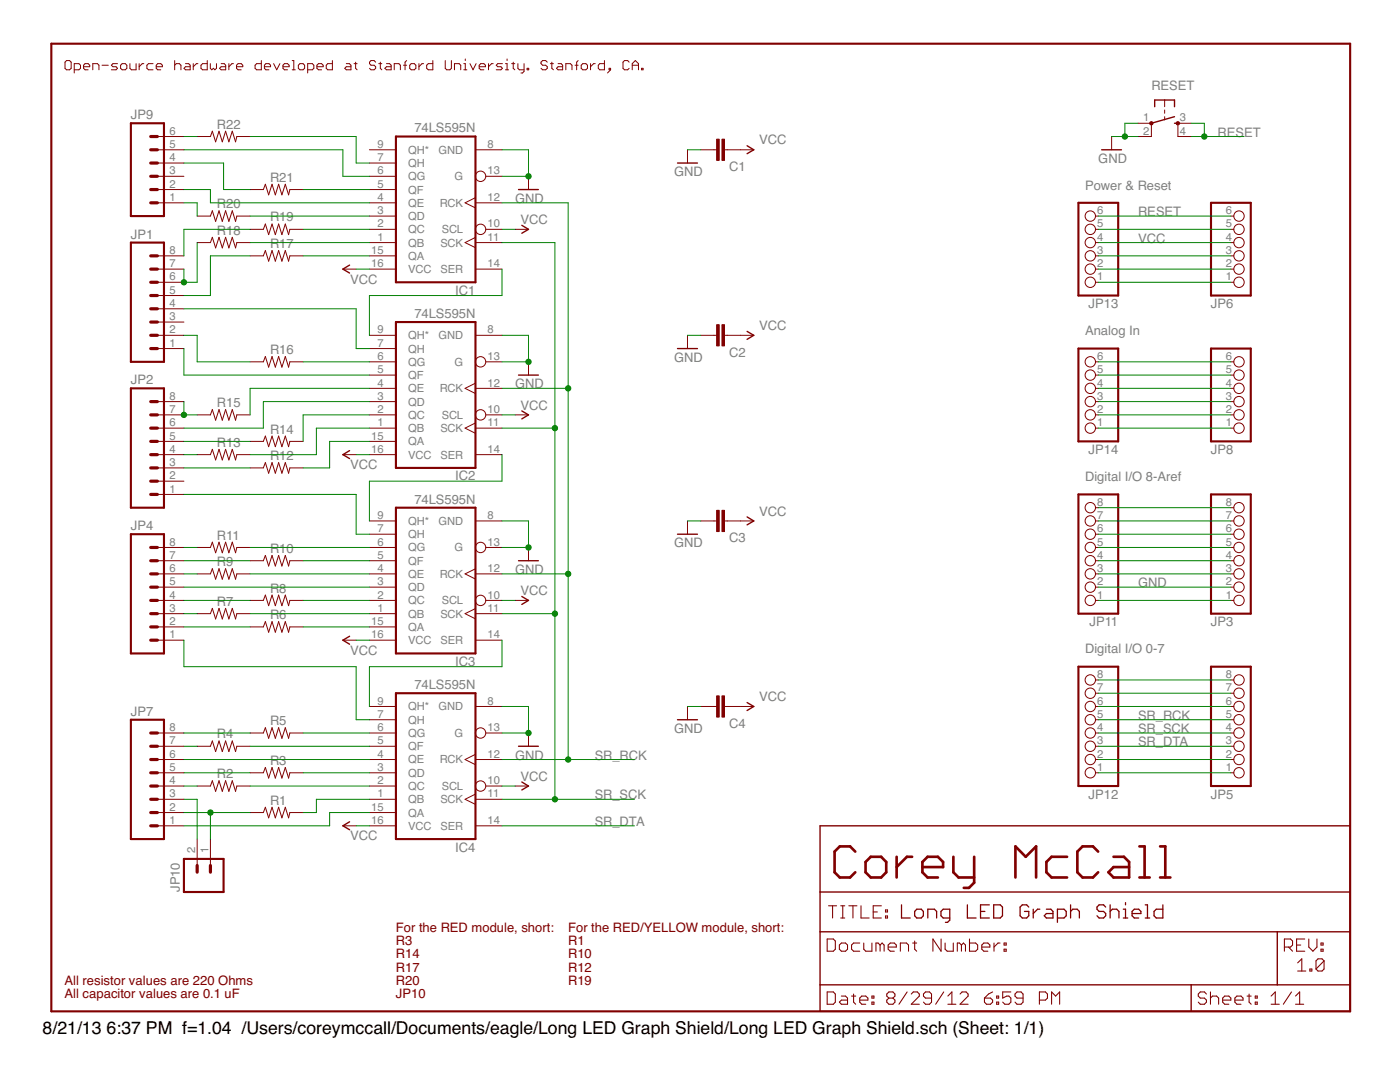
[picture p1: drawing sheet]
<svg xmlns="http://www.w3.org/2000/svg" width="279mm" height="216mm" viewBox="0 0 279 216" stroke-linecap="round" stroke-linejoin="round" font-family="sans-serif">
<defs><g id="words">
<g font-size="3.5">
<text x="8.5" y="206.4">8/21/13</text>
<text x="21.3" y="206.4">6:37 PM f=1.04 /Users/coreymccall/Documents/eagle/Long LED Graph Shield/Long LED Graph Shield.sch (Sheet: 1/1)</text>
</g>
<g font-size="2.6" fill="#808080">
<text x="229.8" y="18">RESET</text>
<text x="26.1" y="23.8">JP9</text>
<text x="43.3" y="25.7">R22</text>
<text x="82.7" y="26.4">74LS595N</text>
<text x="151.5" y="28.8">VCC</text>
<text x="243" y="27.2">RESET</text>
<text x="134.6" y="35.2">GND</text>
<text x="145.5" y="34.1">C1</text>
<text x="219.2" y="32.5">GND</text>
<text x="43.3" y="41.5">R20</text>
<text x="53.9" y="36.3">R21</text>
<text x="102.8" y="40.5">GND</text>
<text x="216.6" y="37.8">Power &amp; Reset</text>
<text x="26.1" y="47.6">JP1</text>
<text x="43.3" y="46.8">R18</text>
<text x="53.9" y="44.2">R19</text>
<text x="103.9" y="44.7">VCC</text>
<text x="227.1" y="43.1">RESET</text>
<text x="53.9" y="49.5">R17</text>
<text x="227.1" y="48.4">VCC</text>
<text x="69.8" y="56.6">VCC</text>
<text x="90.9" y="58.8">IC1</text>
<text x="82.7" y="63.5">74LS595N</text>
<text x="151.5" y="65.9">VCC</text>
<text x="217.2" y="61.5">JP13</text>
<text x="241.7" y="61.5">JP6</text>
<text x="53.9" y="70.6">R16</text>
<text x="145.5" y="71.1">C2</text>
<text x="216.6" y="66.9">Analog In</text>
<text x="26.1" y="76.7">JP2</text>
<text x="102.8" y="77.5">GND</text>
<text x="134.6" y="72.2">GND</text>
<text x="43.3" y="81.2">R15</text>
<text x="103.9" y="81.7">VCC</text>
<text x="43.3" y="89.2">R13</text>
<text x="53.9" y="86.5">R14</text>
<text x="53.9" y="91.8">R12</text>
<text x="69.8" y="93.6">VCC</text>
<text x="90.9" y="95.9">IC2</text>
<text x="217.2" y="90.6">JP14</text>
<text x="241.7" y="90.6">JP8</text>
<text x="82.7" y="100.5">74LS595N</text>
<text x="216.6" y="96">Digital I/O 8-Aref</text>
<text x="26.1" y="105.8">JP4</text>
<text x="43.3" y="107.7">R11</text>
<text x="151.5" y="102.9">VCC</text>
<text x="43.3" y="113">R9</text>
<text x="53.9" y="110.3">R10</text>
<text x="134.6" y="109.2">GND</text>
<text x="145.5" y="108.2">C3</text>
<text x="53.9" y="118.3">R8</text>
<text x="102.8" y="114.5">GND</text>
<text x="103.9" y="118.8">VCC</text>
<text x="227.1" y="117.2">GND</text>
<text x="43.3" y="120.9">R7</text>
<text x="53.9" y="123.5">R6</text>
<text x="217.4" y="125">JP11</text>
<text x="241.7" y="125">JP3</text>
<text x="69.8" y="130.6">VCC</text>
<text x="216.6" y="130.4">Digital I/O 0-7</text>
<text x="82.7" y="137.5">74LS595N</text>
<text x="90.9" y="132.9">IC3</text>
<text x="26.1" y="142.8">JP7</text>
<text x="151.5" y="139.9">VCC</text>
<text x="227.1" y="143.6">SR_RCK</text>
<text x="43.3" y="147.3">R4</text>
<text x="53.9" y="144.7">R5</text>
<text x="134.6" y="146.3">GND</text>
<text x="145.5" y="145.2">C4</text>
<text x="227.1" y="146.3">SR_SCK</text>
<text x="227.1" y="148.9">SR_DTA</text>
<text x="43.3" y="155.3">R2</text>
<text x="53.9" y="152.6">R3</text>
<text x="102.8" y="151.6">GND</text>
<text x="103.9" y="155.8">VCC</text>
<text x="118.7" y="151.6">SR_RCK</text>
<text x="53.9" y="160.6">R1</text>
<text x="118.7" y="159.5">SR_SCK</text>
<text x="217.2" y="159.3">JP12</text>
<text x="241.7" y="159.3">JP5</text>
<text x="69.8" y="167.7">VCC</text>
<text x="118.7" y="164.8">SR_DTA</text>
<text x="90.9" y="169.9">IC4</text>
<text x="35.9" y="178" transform="rotate(-90 35.9 178)">JP10</text>
</g>
<g font-size="2.6" fill="#800000">
<text x="79" y="185.9">For the RED module, short:</text>
<text x="113.4" y="185.9">For the RED/YELLOW module, short:</text>
<text x="79" y="188.6">R3</text>
<text x="79" y="191.2">R14</text>
<text x="113.4" y="188.6">R1</text>
<text x="113.4" y="191.2">R10</text>
<text x="12.9" y="196.5">All resistor values are 220 Ohms</text>
<text x="79" y="193.9">R17</text>
<text x="79" y="196.5">R20</text>
<text x="113.4" y="193.9">R12</text>
<text x="113.4" y="196.5">R19</text>
<text x="12.9" y="199.2">All capacitor values are 0.1 uF</text>
<text x="79" y="199.2">JP10</text>
</g>
<g font-size="2.2" fill="#808080">
<text x="33.8" y="29.5">5</text>
<text x="33.8" y="26.9">6</text>
<text x="75.3" y="29.5">9</text>
<text x="97.3" y="29.5">8</text>
<text x="228.2" y="24.2">1</text>
<text x="228.2" y="26.9">2</text>
<text x="235.4" y="24.2">3</text>
<text x="235.4" y="26.9">4</text>
<text x="33.8" y="34.8">3</text>
<text x="33.8" y="32.2">4</text>
<text x="75.3" y="34.8">6</text>
<text x="75.3" y="32.2">7</text>
<text x="81.4" y="36">QG</text>
<text x="81.4" y="33.3">QH</text>
<text x="81.4" y="30.7">QH*</text>
<text x="87.5" y="30.7">GND</text>
<text x="90.7" y="36">G</text>
<text x="97.3" y="34.8">13</text>
<text x="33.8" y="40.1">1</text>
<text x="33.8" y="37.5">2</text>
<text x="75.3" y="40.1">4</text>
<text x="75.3" y="37.5">5</text>
<text x="81.4" y="41.3">QE</text>
<text x="81.4" y="38.6">QF</text>
<text x="87.8" y="41.3">RCK</text>
<text x="97.3" y="40.1">12</text>
<text x="75.3" y="45.4">2</text>
<text x="75.3" y="42.7">3</text>
<text x="81.4" y="46.5">QC</text>
<text x="81.4" y="43.9">QD</text>
<text x="88.2" y="46.5">SCL</text>
<text x="97.3" y="45.4">10</text>
<text x="219" y="45.4">5</text>
<text x="219" y="42.7">6</text>
<text x="244.6" y="45.4">5</text>
<text x="244.6" y="42.7">6</text>
<text x="33.8" y="53.3">7</text>
<text x="33.8" y="50.7">8</text>
<text x="74.1" y="50.7">15</text>
<text x="74.1" y="53.3">16</text>
<text x="75.3" y="48">1</text>
<text x="81.4" y="49.2">QB</text>
<text x="81.4" y="51.8">QA</text>
<text x="87.9" y="49.2">SCK</text>
<text x="97.3" y="48">11</text>
<text x="97.3" y="53.3">14</text>
<text x="219" y="53.3">2</text>
<text x="219" y="50.7">3</text>
<text x="219" y="48">4</text>
<text x="244.6" y="53.3">2</text>
<text x="244.6" y="50.7">3</text>
<text x="244.6" y="48">4</text>
<text x="33.8" y="58.6">5</text>
<text x="33.8" y="56">6</text>
<text x="81.4" y="54.5">VCC</text>
<text x="87.9" y="54.5">SER</text>
<text x="219" y="56">1</text>
<text x="244.6" y="56">1</text>
<text x="33.8" y="63.9">3</text>
<text x="33.8" y="61.3">4</text>
<text x="33.8" y="69.2">1</text>
<text x="33.8" y="66.5">2</text>
<text x="75.3" y="71.8">6</text>
<text x="75.3" y="69.2">7</text>
<text x="75.3" y="66.5">9</text>
<text x="81.4" y="70.4">QH</text>
<text x="81.4" y="67.7">QH*</text>
<text x="87.5" y="67.7">GND</text>
<text x="97.3" y="71.8">13</text>
<text x="97.3" y="66.5">8</text>
<text x="219" y="71.8">6</text>
<text x="244.6" y="71.8">6</text>
<text x="75.3" y="77.1">4</text>
<text x="75.3" y="74.5">5</text>
<text x="81.4" y="75.6">QF</text>
<text x="81.4" y="73">QG</text>
<text x="90.7" y="73">G</text>
<text x="97.3" y="77.1">12</text>
<text x="219" y="77.1">4</text>
<text x="219" y="74.5">5</text>
<text x="244.6" y="77.1">4</text>
<text x="244.6" y="74.5">5</text>
<text x="33.8" y="82.4">7</text>
<text x="33.8" y="79.8">8</text>
<text x="75.3" y="82.4">2</text>
<text x="75.3" y="79.8">3</text>
<text x="81.4" y="83.6">QC</text>
<text x="81.4" y="80.9">QD</text>
<text x="81.4" y="78.3">QE</text>
<text x="87.8" y="78.3">RCK</text>
<text x="88.2" y="83.6">SCL</text>
<text x="97.3" y="82.4">10</text>
<text x="219" y="82.4">2</text>
<text x="219" y="79.8">3</text>
<text x="244.6" y="82.4">2</text>
<text x="244.6" y="79.8">3</text>
<text x="33.8" y="87.7">5</text>
<text x="33.8" y="85.1">6</text>
<text x="74.1" y="87.7">15</text>
<text x="75.3" y="85.1">1</text>
<text x="81.4" y="86.2">QB</text>
<text x="81.4" y="88.9">QA</text>
<text x="87.9" y="86.2">SCK</text>
<text x="97.3" y="85.1">11</text>
<text x="219" y="85.1">1</text>
<text x="244.6" y="85.1">1</text>
<text x="33.8" y="95.6">2</text>
<text x="33.8" y="93">3</text>
<text x="33.8" y="90.3">4</text>
<text x="74.1" y="90.3">16</text>
<text x="81.4" y="91.5">VCC</text>
<text x="87.9" y="91.5">SER</text>
<text x="97.3" y="90.3">14</text>
<text x="33.8" y="98.3">1</text>
<text x="219" y="100.9">8</text>
<text x="244.6" y="100.9">8</text>
<text x="75.3" y="106.2">7</text>
<text x="75.3" y="103.6">9</text>
<text x="81.4" y="107.4">QH</text>
<text x="81.4" y="104.7">QH*</text>
<text x="87.5" y="104.7">GND</text>
<text x="97.3" y="103.6">8</text>
<text x="219" y="106.2">6</text>
<text x="219" y="103.6">7</text>
<text x="244.6" y="106.2">6</text>
<text x="244.6" y="103.6">7</text>
<text x="33.8" y="111.5">7</text>
<text x="33.8" y="108.9">8</text>
<text x="75.3" y="111.5">5</text>
<text x="75.3" y="108.9">6</text>
<text x="81.4" y="112.7">QF</text>
<text x="81.4" y="110">QG</text>
<text x="90.7" y="110">G</text>
<text x="97.3" y="108.9">13</text>
<text x="219" y="111.5">4</text>
<text x="219" y="108.9">5</text>
<text x="244.6" y="111.5">4</text>
<text x="244.6" y="108.9">5</text>
<text x="33.8" y="119.4">4</text>
<text x="33.8" y="116.8">5</text>
<text x="33.8" y="114.2">6</text>
<text x="75.3" y="119.4">2</text>
<text x="75.3" y="116.8">3</text>
<text x="75.3" y="114.2">4</text>
<text x="81.4" y="118">QD</text>
<text x="81.4" y="115.3">QE</text>
<text x="87.8" y="115.3">RCK</text>
<text x="97.3" y="119.4">10</text>
<text x="97.3" y="114.2">12</text>
<text x="219" y="119.4">1</text>
<text x="219" y="116.8">2</text>
<text x="219" y="114.2">3</text>
<text x="244.6" y="119.4">1</text>
<text x="244.6" y="116.8">2</text>
<text x="244.6" y="114.2">3</text>
<text x="33.8" y="124.7">2</text>
<text x="33.8" y="122.1">3</text>
<text x="74.1" y="124.7">15</text>
<text x="75.3" y="122.1">1</text>
<text x="81.4" y="123.3">QB</text>
<text x="81.4" y="120.6">QC</text>
<text x="81.4" y="125.9">QA</text>
<text x="87.9" y="123.3">SCK</text>
<text x="88.2" y="120.6">SCL</text>
<text x="97.3" y="122.1">11</text>
<text x="33.8" y="127.4">1</text>
<text x="74.1" y="127.4">16</text>
<text x="81.4" y="128.5">VCC</text>
<text x="87.9" y="128.5">SER</text>
<text x="97.3" y="127.4">14</text>
<text x="219" y="138">7</text>
<text x="219" y="135.3">8</text>
<text x="244.6" y="138">7</text>
<text x="244.6" y="135.3">8</text>
<text x="75.3" y="143.2">7</text>
<text x="75.3" y="140.6">9</text>
<text x="81.4" y="141.8">QH*</text>
<text x="87.5" y="141.8">GND</text>
<text x="97.3" y="140.6">8</text>
<text x="219" y="143.2">5</text>
<text x="219" y="140.6">6</text>
<text x="244.6" y="143.2">5</text>
<text x="244.6" y="140.6">6</text>
<text x="33.8" y="148.5">7</text>
<text x="33.8" y="145.9">8</text>
<text x="75.3" y="148.5">5</text>
<text x="75.3" y="145.9">6</text>
<text x="81.4" y="149.7">QF</text>
<text x="81.4" y="147.1">QG</text>
<text x="81.4" y="144.4">QH</text>
<text x="90.7" y="147.1">G</text>
<text x="97.3" y="145.9">13</text>
<text x="219" y="148.5">3</text>
<text x="219" y="145.9">4</text>
<text x="244.6" y="148.5">3</text>
<text x="244.6" y="145.9">4</text>
<text x="33.8" y="153.8">5</text>
<text x="33.8" y="151.2">6</text>
<text x="75.3" y="153.8">3</text>
<text x="75.3" y="151.2">4</text>
<text x="81.4" y="155">QD</text>
<text x="81.4" y="152.3">QE</text>
<text x="87.8" y="152.3">RCK</text>
<text x="97.3" y="151.2">12</text>
<text x="219" y="153.8">1</text>
<text x="219" y="151.2">2</text>
<text x="244.6" y="153.8">1</text>
<text x="244.6" y="151.2">2</text>
<text x="33.8" y="161.8">2</text>
<text x="33.8" y="159.1">3</text>
<text x="33.8" y="156.5">4</text>
<text x="74.1" y="161.8">15</text>
<text x="75.3" y="159.1">1</text>
<text x="75.3" y="156.5">2</text>
<text x="81.4" y="160.3">QB</text>
<text x="81.4" y="157.6">QC</text>
<text x="87.9" y="160.3">SCK</text>
<text x="88.2" y="157.6">SCL</text>
<text x="97.3" y="156.5">10</text>
<text x="97.3" y="159.1">11</text>
<text x="33.8" y="164.4">1</text>
<text x="74.1" y="164.4">16</text>
<text x="81.4" y="162.9">QA</text>
<text x="81.4" y="165.6">VCC</text>
<text x="87.9" y="165.6">SER</text>
<text x="97.3" y="164.4">14</text>
<text x="39" y="170.3" transform="rotate(-90 39 170.3)">2</text>
<text x="41.6" y="170.3" transform="rotate(-90 41.6 170.3)">1</text>
</g>
</g></defs>
<g fill="#800000" stroke="#800000" stroke-width=".53">
<path d="M169.7 168.9l1 1z"/>
<path d="M167.6 168.9h2.1z"/>
<path d="M167.6 168.9l-1 1z"/>
<path d="M166.6 169.9v4.2z"/>
<path d="M166.6 174.1l1 1z"/>
<path d="M167.6 175.1h2.1z"/>
<path d="M169.7 175.1l1-1z"/>
<path d="M173.8 175.1h2.1z"/>
<path d="M176.9 174.1l-1 1z"/>
<path d="M176.9 172v2.1z"/>
<path d="M175.9 171l1 1z"/>
<path d="M173.8 171h2.1z"/>
<path d="M173.8 171l-1.1 1z"/>
<path d="M172.7 172v2.1z"/>
<path d="M172.7 174.1l1.1 1z"/>
<path d="M178.9 171v4.1z"/>
<path d="M178.9 173l2.1-2z"/>
<path d="M181 171h1z"/>
<path d="M185.1 175.1h2.1z"/>
<path d="M184.1 174.1l1 1z"/>
<path d="M184.1 172v2.1z"/>
<path d="M184.1 172l1-1z"/>
<path d="M185.1 171h2.1z"/>
<path d="M187.2 171l1 1z"/>
<path d="M188.2 172v1z"/>
<path d="M184.1 173h4.1z"/>
<path d="M190.3 171v3.1z"/>
<path d="M190.3 174.1l1 1z"/>
<path d="M191.3 175.1h3.1z"/>
<path d="M194.4 171v5.1z"/>
<path d="M194.4 176.1l-1 1.1z"/>
<path d="M192.3 177.2h1.1z"/>
<path d="M202.6 168.9v6.2z"/>
<path d="M202.6 168.9l2.1 2.1z"/>
<path d="M204.7 171l2.1-2.1z"/>
<path d="M206.8 168.9v6.2z"/>
<path d="M209.9 171h3.1z"/>
<path d="M208.8 172l1.1-1z"/>
<path d="M208.8 172v2.1z"/>
<path d="M208.8 174.1l1.1 1z"/>
<path d="M209.9 175.1h3.1z"/>
<path d="M218.1 168.9l1.1 1z"/>
<path d="M216 168.9h2.1z"/>
<path d="M216 168.9l-1 1z"/>
<path d="M215 169.9v4.2z"/>
<path d="M215 174.1l1 1z"/>
<path d="M216 175.1h2.1z"/>
<path d="M219.2 174.1l-1.1 1z"/>
<path d="M222.2 171h2.1z"/>
<path d="M224.3 171l1 1z"/>
<path d="M225.3 172v3.1z"/>
<path d="M222.2 175.1h3.1z"/>
<path d="M221.2 174.1l1 1z"/>
<path d="M222.2 173l-1 1.1z"/>
<path d="M222.2 173h3.1z"/>
<path d="M227.4 168.9h1z"/>
<path d="M228.4 168.9v6.2z"/>
<path d="M227.4 175.1h2z"/>
<path d="M231.5 168.9h1.1z"/>
<path d="M232.6 168.9v6.2z"/>
<path d="M231.5 175.1h2.1z"/>
</g>
<g fill="#800000" stroke="#800000" stroke-width=".21">
<path d="M259 192.1l.8-.8z"/>
<path d="M259.8 191.3v2.5z"/>
<path d="M259 193.8h1.6z"/>
<path d="M261.4 193.4v.4z"/>
<path d="M261.4 193.4h.4z"/>
<path d="M261.8 193.4v.4z"/>
<path d="M261.4 193.8h.4z"/>
<path d="M262.6 191.7v1.7z"/>
<path d="M262.6 191.7l.4-.4z"/>
<path d="M263 191.3h.8z"/>
<path d="M263.8 191.3l.4 .4z"/>
<path d="M264.2 191.7v1.7z"/>
<path d="M264.2 193.4l-.4 .4z"/>
<path d="M263 193.8h.8z"/>
<path d="M262.6 193.4l.4 .4z"/>
<path d="M264.2 191.7l-1.6 1.7z"/>
<path d="M165.1 197.9v2.5z"/>
<path d="M165.1 200.4h1.2z"/>
<path d="M166.7 200l-.4 .4z"/>
<path d="M166.7 198.4v1.6z"/>
<path d="M166.3 197.9l.4 .5z"/>
<path d="M165.1 197.9h1.2z"/>
<path d="M167.9 198.8h.8z"/>
<path d="M168.7 198.8l.4 .4z"/>
<path d="M169.1 199.2v1.2z"/>
<path d="M167.9 200.4h1.2z"/>
<path d="M167.5 200l.4 .4z"/>
<path d="M167.5 200l.4-.4z"/>
<path d="M167.9 199.6h1.2z"/>
<path d="M170.3 198.4v1.6z"/>
<path d="M170.3 200l.5 .4z"/>
<path d="M169.9 198.8h.9z"/>
<path d="M172 200.4h.8z"/>
<path d="M171.6 200l.4 .4z"/>
<path d="M171.6 199.2v.8z"/>
<path d="M171.6 199.2l.4-.4z"/>
<path d="M172 198.8h.8z"/>
<path d="M172.8 198.8l.4 .4z"/>
<path d="M173.2 199.2v.4z"/>
<path d="M171.6 199.6h1.6z"/>
<path d="M174 198.8h.4z"/>
<path d="M174.4 198.8v.4z"/>
<path d="M174 199.2h.4z"/>
<path d="M174 198.8v.4z"/>
<path d="M174 200h.4z"/>
<path d="M174.4 200v.4z"/>
<path d="M174 200.4h.4z"/>
<path d="M174 200v.4z"/>
<path d="M177 198.4l.4-.5z"/>
<path d="M177.4 197.9h.8z"/>
<path d="M178.2 197.9l.4 .5z"/>
<path d="M178.6 198.4v.4z"/>
<path d="M178.6 198.8l-.4 .4z"/>
<path d="M178.2 199.2l.4 .4z"/>
<path d="M178.6 199.6v.4z"/>
<path d="M178.6 200l-.4 .4z"/>
<path d="M177.4 200.4h.8z"/>
<path d="M177 200l.4 .4z"/>
<path d="M177 199.6v.4z"/>
<path d="M177 199.6l.4-.4z"/>
<path d="M177 198.8l.4 .4z"/>
<path d="M177 198.4v.4z"/>
<path d="M177.4 199.2h.8z"/>
<path d="M181 197.9l-1.6 2.5z"/>
<path d="M181.9 200.4h1.6z"/>
<path d="M183.5 198.8l-1.6 1.6z"/>
<path d="M183.5 198.4v.4z"/>
<path d="M183.1 197.9l.4 .5z"/>
<path d="M182.3 197.9h.8z"/>
<path d="M182.3 197.9l-.4 .5z"/>
<path d="M184.3 200l.4 .4z"/>
<path d="M184.7 200.4h.8z"/>
<path d="M185.9 200l-.4 .4z"/>
<path d="M185.9 198.4v1.6z"/>
<path d="M185.5 197.9l.4 .5z"/>
<path d="M184.7 197.9h.8z"/>
<path d="M184.7 197.9l-.4 .5z"/>
<path d="M184.3 198.4v.4z"/>
<path d="M184.3 198.8l.4 .4z"/>
<path d="M184.7 199.2h1.2z"/>
<path d="M188.3 197.9l-1.6 2.5z"/>
<path d="M190 197.9l-.8 .9z"/>
<path d="M190 197.9v2.5z"/>
<path d="M189.2 200.4h1.6z"/>
<path d="M191.6 200.4h1.6z"/>
<path d="M193.2 198.8l-1.6 1.6z"/>
<path d="M193.2 198.4v.4z"/>
<path d="M192.8 197.9l.4 .5z"/>
<path d="M192 197.9h.8z"/>
<path d="M192 197.9l-.4 .5z"/>
<path d="M197.3 198.4l.8-.5z"/>
<path d="M197.3 198.4l-.8 .8z"/>
<path d="M196.5 199.2v.8z"/>
<path d="M196.5 200l.4 .4z"/>
<path d="M196.9 200.4h.8z"/>
<path d="M197.7 200.4l.4-.4z"/>
<path d="M198.1 199.6v.4z"/>
<path d="M197.7 199.2l.4 .4z"/>
<path d="M196.5 199.2h1.2z"/>
<path d="M198.9 198.8h.4z"/>
<path d="M199.3 198.8v.4z"/>
<path d="M198.9 199.2h.4z"/>
<path d="M198.9 198.8v.4z"/>
<path d="M198.9 200h.4z"/>
<path d="M199.3 200v.4z"/>
<path d="M198.9 200.4h.4z"/>
<path d="M198.9 200v.4z"/>
<path d="M200.1 197.9h1.6z"/>
<path d="M200.1 197.9v1.3z"/>
<path d="M200.1 199.2l.8-.4z"/>
<path d="M200.9 198.8h.4z"/>
<path d="M201.3 198.8l.4 .4z"/>
<path d="M201.7 199.2v.8z"/>
<path d="M201.7 200l-.4 .4z"/>
<path d="M200.5 200.4h.8z"/>
<path d="M200.1 200l.4 .4z"/>
<path d="M202.6 200l.4 .4z"/>
<path d="M203 200.4h.8z"/>
<path d="M204.2 200l-.4 .4z"/>
<path d="M204.2 198.4v1.6z"/>
<path d="M203.8 197.9l.4 .5z"/>
<path d="M203 197.9h.8z"/>
<path d="M203 197.9l-.4 .5z"/>
<path d="M202.6 198.4v.4z"/>
<path d="M202.6 198.8l.4 .4z"/>
<path d="M203 199.2h1.2z"/>
<path d="M207.4 197.9v2.5z"/>
<path d="M207.4 197.9h1.2z"/>
<path d="M208.6 197.9l.4 .5z"/>
<path d="M209 198.4v.8z"/>
<path d="M209 199.2l-.4 .4z"/>
<path d="M207.4 199.6h1.2z"/>
<path d="M209.9 197.9v2.5z"/>
<path d="M209.9 197.9l.8 .9z"/>
<path d="M211.5 197.9l-.8 .9z"/>
<path d="M211.5 197.9v2.5z"/>
<path d="M240.4 197.9l.4 .5z"/>
<path d="M239.5 197.9h.9z"/>
<path d="M239.5 197.9l-.4 .5z"/>
<path d="M239.1 198.4v.4z"/>
<path d="M239.1 198.8l.4 .4z"/>
<path d="M239.5 199.2h.9z"/>
<path d="M240.4 199.2l.4 .4z"/>
<path d="M240.8 199.6v.4z"/>
<path d="M240.8 200l-.4 .4z"/>
<path d="M239.5 200.4h.9z"/>
<path d="M239.1 200l.4 .4z"/>
<path d="M241.6 197.9v2.5z"/>
<path d="M241.6 199.2l.4-.4z"/>
<path d="M242 198.8h.8z"/>
<path d="M242.8 198.8l.4 .4z"/>
<path d="M243.2 199.2v1.2z"/>
<path d="M244.4 200.4h.8z"/>
<path d="M244 200l.4 .4z"/>
<path d="M244 199.2v.8z"/>
<path d="M244 199.2l.4-.4z"/>
<path d="M244.4 198.8h.8z"/>
<path d="M245.2 198.8l.4 .4z"/>
<path d="M245.6 199.2v.4z"/>
<path d="M244 199.6h1.6z"/>
<path d="M246.8 200.4h.9z"/>
<path d="M246.4 200l.4 .4z"/>
<path d="M246.4 199.2v.8z"/>
<path d="M246.4 199.2l.4-.4z"/>
<path d="M246.8 198.8h.9z"/>
<path d="M247.7 198.8l.4 .4z"/>
<path d="M248.1 199.2v.4z"/>
<path d="M246.4 199.6h1.7z"/>
<path d="M249.3 198.4v1.6z"/>
<path d="M249.3 200l.4 .4z"/>
<path d="M248.9 198.8h.8z"/>
<path d="M250.5 198.8h.4z"/>
<path d="M250.9 198.8v.4z"/>
<path d="M250.5 199.2h.4z"/>
<path d="M250.5 198.8v.4z"/>
<path d="M250.5 200h.4z"/>
<path d="M250.9 200v.4z"/>
<path d="M250.5 200.4h.4z"/>
<path d="M250.5 200v.4z"/>
<path d="M253.7 198.8l.8-.9z"/>
<path d="M254.5 197.9v2.5z"/>
<path d="M253.7 200.4h1.6z"/>
<path d="M257.7 197.9l-1.6 2.5z"/>
<path d="M258.6 198.8l.8-.9z"/>
<path d="M259.4 197.9v2.5z"/>
<path d="M258.6 200.4h1.6z"/>
<path d="M256.3 187.4v2.4z"/>
<path d="M256.3 187.4h1.3z"/>
<path d="M257.6 187.4l.4 .4z"/>
<path d="M258 187.8v.8z"/>
<path d="M258 188.6l-.4 .4z"/>
<path d="M256.3 189h1.3z"/>
<path d="M257.2 189l.8 .8z"/>
<path d="M258.8 187.4h1.6z"/>
<path d="M258.8 187.4v2.4z"/>
<path d="M258.8 189.8h1.6z"/>
<path d="M258.8 188.6h.8z"/>
<path d="M261.2 187.4v1.6z"/>
<path d="M261.2 189l.8 .8z"/>
<path d="M262.8 189l-.8 .8z"/>
<path d="M262.8 187.4v1.6z"/>
<path d="M263.6 188.2h.5z"/>
<path d="M264.1 188.2v.4z"/>
<path d="M263.6 188.6h.5z"/>
<path d="M263.6 188.2v.4z"/>
<path d="M263.6 189.4h.5z"/>
<path d="M264.1 189.4v.4z"/>
<path d="M263.6 189.8h.5z"/>
<path d="M263.6 189.4v.4z"/>
<path d="M166.2 180.7v2.5z"/>
<path d="M165.4 180.7h1.6z"/>
<path d="M167.8 183.2h.8z"/>
<path d="M168.2 180.7v2.5z"/>
<path d="M167.8 180.7h.8z"/>
<path d="M170.2 180.7v2.5z"/>
<path d="M169.4 180.7h1.6z"/>
<path d="M171.8 180.7v2.5z"/>
<path d="M171.8 183.2h1.7z"/>
<path d="M174.3 180.7h1.6z"/>
<path d="M174.3 180.7v2.5z"/>
<path d="M174.3 183.2h1.6z"/>
<path d="M174.3 182h.8z"/>
<path d="M176.7 181.6h.4z"/>
<path d="M177.1 181.6v.4z"/>
<path d="M176.7 182h.4z"/>
<path d="M176.7 181.6v.4z"/>
<path d="M176.7 182.8h.4z"/>
<path d="M177.1 182.8v.4z"/>
<path d="M176.7 183.2h.4z"/>
<path d="M176.7 182.8v.4z"/>
<path d="M165.1 187.4v2.4z"/>
<path d="M165.1 189.8h1.2z"/>
<path d="M166.3 189.8l.4-.4z"/>
<path d="M166.7 187.8v1.6z"/>
<path d="M166.3 187.4l.4 .4z"/>
<path d="M165.1 187.4h1.2z"/>
<path d="M167.9 189.8h.8z"/>
<path d="M168.7 189.8l.4-.4z"/>
<path d="M169.1 188.6v.8z"/>
<path d="M168.7 188.2l.4 .4z"/>
<path d="M167.9 188.2h.8z"/>
<path d="M167.9 188.2l-.4 .4z"/>
<path d="M167.5 188.6v.8z"/>
<path d="M167.5 189.4l.4 .4z"/>
<path d="M170.3 188.2h1.3z"/>
<path d="M170.3 188.2l-.4 .4z"/>
<path d="M169.9 188.6v.8z"/>
<path d="M169.9 189.4l.4 .4z"/>
<path d="M170.3 189.8h1.3z"/>
<path d="M172.4 188.2v1.2z"/>
<path d="M172.4 189.4l.4 .4z"/>
<path d="M172.8 189.8h1.2z"/>
<path d="M174 188.2v1.6z"/>
<path d="M174.8 188.2v1.6z"/>
<path d="M174.8 188.2h.4z"/>
<path d="M175.2 188.2l.4 .4z"/>
<path d="M175.6 188.6v1.2z"/>
<path d="M175.6 188.6l.4-.4z"/>
<path d="M176 188.2l.4 .4z"/>
<path d="M176.4 188.6v1.2z"/>
<path d="M177.7 189.8h.8z"/>
<path d="M177.2 189.4l.5 .4z"/>
<path d="M177.2 188.6v.8z"/>
<path d="M177.2 188.6l.5-.4z"/>
<path d="M177.7 188.2h.8z"/>
<path d="M178.5 188.2l.4 .4z"/>
<path d="M178.9 188.6v.4z"/>
<path d="M177.2 189h1.7z"/>
<path d="M179.7 188.2v1.6z"/>
<path d="M179.7 188.2h1.2z"/>
<path d="M180.9 188.2l.4 .4z"/>
<path d="M181.3 188.6v1.2z"/>
<path d="M182.5 187.8v1.6z"/>
<path d="M182.5 189.4l.4 .4z"/>
<path d="M182.1 188.2h.8z"/>
<path d="M186.2 187.4v2.4z"/>
<path d="M186.2 187.4l1.6 2.4z"/>
<path d="M187.8 187.4v2.4z"/>
<path d="M188.6 188.2v1.2z"/>
<path d="M188.6 189.4l.4 .4z"/>
<path d="M189 189.8h1.2z"/>
<path d="M190.2 188.2v1.6z"/>
<path d="M191.1 188.2v1.6z"/>
<path d="M191.1 188.2h.4z"/>
<path d="M191.5 188.2l.4 .4z"/>
<path d="M191.9 188.6v1.2z"/>
<path d="M191.9 188.6l.4-.4z"/>
<path d="M192.3 188.2l.4 .4z"/>
<path d="M192.7 188.6v1.2z"/>
<path d="M193.5 187.4v2.4z"/>
<path d="M193.5 189.8h1.2z"/>
<path d="M194.7 189.8l.4-.4z"/>
<path d="M195.1 188.6v.8z"/>
<path d="M194.7 188.2l.4 .4z"/>
<path d="M193.5 188.2h1.2z"/>
<path d="M196.3 189.8h.8z"/>
<path d="M195.9 189.4l.4 .4z"/>
<path d="M195.9 188.6v.8z"/>
<path d="M196.3 188.2l-.4 .4z"/>
<path d="M196.3 188.2h.8z"/>
<path d="M197.1 188.2l.4 .4z"/>
<path d="M197.5 188.6v.4z"/>
<path d="M195.9 189h1.6z"/>
<path d="M198.4 188.2v1.6z"/>
<path d="M198.4 189l.8-.8z"/>
<path d="M199.2 188.2h.4z"/>
<path d="M200.4 188.2h.4z"/>
<path d="M200.8 188.2v.4z"/>
<path d="M200.4 188.6h.4z"/>
<path d="M200.4 188.2v.4z"/>
<path d="M200.4 189.4h.4z"/>
<path d="M200.8 189.4v.4z"/>
<path d="M200.4 189.8h.4z"/>
<path d="M200.4 189.4v.4z"/>
</g>
<g fill="#800000" stroke="#800000" stroke-width=".2">
<path d="M13.3 12.1h.6z"/>
<path d="M13.3 12.1l-.3 .3z"/>
<path d="M13 12.4v1.2z"/>
<path d="M13 13.6l.3 .3z"/>
<path d="M13.3 13.9h.6z"/>
<path d="M13.9 13.9l.3-.3z"/>
<path d="M14.2 12.4v1.2z"/>
<path d="M13.9 12.1l.3 .3z"/>
<path d="M14.8 12.7v1.9z"/>
<path d="M14.8 12.7h.9z"/>
<path d="M15.7 12.7l.4 .3z"/>
<path d="M16.1 13v.6z"/>
<path d="M15.7 13.9l.4-.3z"/>
<path d="M14.8 13.9h.9z"/>
<path d="M17 13.9h.6z"/>
<path d="M16.7 13.6l.3 .3z"/>
<path d="M16.7 13v.6z"/>
<path d="M17 12.7l-.3 .3z"/>
<path d="M17 12.7h.6z"/>
<path d="M17.6 12.7l.3 .3z"/>
<path d="M17.9 13v.3z"/>
<path d="M16.7 13.3h1.2z"/>
<path d="M18.5 12.7v1.2z"/>
<path d="M18.5 12.7h1z"/>
<path d="M19.5 12.7l.2 .3z"/>
<path d="M19.7 13v.9z"/>
<path d="M20.4 13h1.2z"/>
<path d="M22.2 13.9h1z"/>
<path d="M23.2 13.9l.3-.3z"/>
<path d="M23.2 13.3l.3 .3z"/>
<path d="M22.5 13.3h.7z"/>
<path d="M22.2 13l.3 .3z"/>
<path d="M22.2 13l.3-.3z"/>
<path d="M22.5 12.7h1z"/>
<path d="M24.4 13.9h.6z"/>
<path d="M25 13.9l.3-.3z"/>
<path d="M25.3 13v.6z"/>
<path d="M25 12.7l.3 .3z"/>
<path d="M24.4 12.7h.6z"/>
<path d="M24.4 12.7l-.3 .3z"/>
<path d="M24.1 13v.6z"/>
<path d="M24.1 13.6l.3 .3z"/>
<path d="M25.9 12.7v.9z"/>
<path d="M25.9 13.6l.3 .3z"/>
<path d="M26.2 13.9h1z"/>
<path d="M27.2 12.7v1.2z"/>
<path d="M27.8 12.7v1.2z"/>
<path d="M27.8 13.3l.6-.6z"/>
<path d="M28.4 12.7h.3z"/>
<path d="M29.6 12.7h.9z"/>
<path d="M29.6 12.7l-.3 .3z"/>
<path d="M29.3 13v.6z"/>
<path d="M29.3 13.6l.3 .3z"/>
<path d="M29.6 13.9h.9z"/>
<path d="M31.5 13.9h.6z"/>
<path d="M31.2 13.6l.3 .3z"/>
<path d="M31.2 13v.6z"/>
<path d="M31.5 12.7l-.3 .3z"/>
<path d="M31.5 12.7h.6z"/>
<path d="M32.1 12.7l.3 .3z"/>
<path d="M32.4 13v.3z"/>
<path d="M31.2 13.3h1.2z"/>
<path d="M34.9 12.1v1.8z"/>
<path d="M34.9 13l.3-.3z"/>
<path d="M35.2 12.7h.6z"/>
<path d="M35.8 12.7l.3 .3z"/>
<path d="M36.1 13v.9z"/>
<path d="M37 12.7h.7z"/>
<path d="M37.7 12.7l.3 .3z"/>
<path d="M38 13v.9z"/>
<path d="M37 13.9h1z"/>
<path d="M36.7 13.6l.3 .3z"/>
<path d="M37 13.3l-.3 .3z"/>
<path d="M37 13.3h1z"/>
<path d="M38.6 12.7v1.2z"/>
<path d="M38.6 13.3l.6-.6z"/>
<path d="M39.2 12.7h.3z"/>
<path d="M41.4 12.1v1.8z"/>
<path d="M40.4 13.9h1z"/>
<path d="M40.1 13.6l.3 .3z"/>
<path d="M40.1 13v.6z"/>
<path d="M40.1 13l.3-.3z"/>
<path d="M40.4 12.7h1z"/>
<path d="M42 12.7v.9z"/>
<path d="M42 13.6l.3 .3z"/>
<path d="M42.3 13.9l.3-.3z"/>
<path d="M42.6 13.6l.3 .3z"/>
<path d="M42.9 13.9l.3-.3z"/>
<path d="M43.2 12.7v.9z"/>
<path d="M44.1 12.7h.6z"/>
<path d="M44.7 12.7l.3 .3z"/>
<path d="M45 13v.9z"/>
<path d="M44.1 13.9h.9z"/>
<path d="M43.8 13.6l.3 .3z"/>
<path d="M43.8 13.6l.3-.3z"/>
<path d="M44.1 13.3h.9z"/>
<path d="M45.7 12.7v1.2z"/>
<path d="M45.7 13.3l.6-.6z"/>
<path d="M46.3 12.7h.3z"/>
<path d="M47.5 13.9h.6z"/>
<path d="M47.2 13.6l.3 .3z"/>
<path d="M47.2 13v.6z"/>
<path d="M47.2 13l.3-.3z"/>
<path d="M47.5 12.7h.6z"/>
<path d="M48.1 12.7l.4 .3z"/>
<path d="M48.5 13v.3z"/>
<path d="M47.2 13.3h1.3z"/>
<path d="M52.2 12.1v1.8z"/>
<path d="M51.2 13.9h1z"/>
<path d="M50.9 13.6l.3 .3z"/>
<path d="M50.9 13v.6z"/>
<path d="M50.9 13l.3-.3z"/>
<path d="M51.2 12.7h1z"/>
<path d="M53.1 13.9h.6z"/>
<path d="M52.8 13.6l.3 .3z"/>
<path d="M52.8 13v.6z"/>
<path d="M53.1 12.7l-.3 .3z"/>
<path d="M53.1 12.7h.6z"/>
<path d="M53.7 12.7l.3 .3z"/>
<path d="M54 13v.3z"/>
<path d="M52.8 13.3h1.2z"/>
<path d="M54.6 12.7l.6 1.2z"/>
<path d="M55.9 12.7l-.7 1.2z"/>
<path d="M56.8 13.9h.6z"/>
<path d="M56.5 13.6l.3 .3z"/>
<path d="M56.5 13v.6z"/>
<path d="M56.8 12.7l-.3 .3z"/>
<path d="M56.8 12.7h.6z"/>
<path d="M57.4 12.7l.3 .3z"/>
<path d="M57.7 13v.3z"/>
<path d="M56.5 13.3h1.2z"/>
<path d="M58.3 12.1h.3z"/>
<path d="M58.6 12.1v1.8z"/>
<path d="M58.3 13.9h.6z"/>
<path d="M59.9 13.9h.6z"/>
<path d="M60.5 13.9l.3-.3z"/>
<path d="M60.8 13v.6z"/>
<path d="M60.5 12.7l.3 .3z"/>
<path d="M59.9 12.7h.6z"/>
<path d="M59.9 12.7l-.4 .3z"/>
<path d="M59.5 13v.6z"/>
<path d="M59.5 13.6l.4 .3z"/>
<path d="M61.4 12.7v1.9z"/>
<path d="M61.4 12.7h.9z"/>
<path d="M62.3 12.7l.3 .3z"/>
<path d="M62.6 13v.6z"/>
<path d="M62.3 13.9l.3-.3z"/>
<path d="M61.4 13.9h.9z"/>
<path d="M63.6 13.9h.6z"/>
<path d="M63.2 13.6l.4 .3z"/>
<path d="M63.2 13v.6z"/>
<path d="M63.2 13l.4-.3z"/>
<path d="M63.6 12.7h.6z"/>
<path d="M64.2 12.7l.3 .3z"/>
<path d="M64.5 13v.3z"/>
<path d="M63.2 13.3h1.3z"/>
<path d="M66.3 12.1v1.8z"/>
<path d="M65.4 13.9h.9z"/>
<path d="M65.1 13.6l.3 .3z"/>
<path d="M65.1 13v.6z"/>
<path d="M65.4 12.7l-.3 .3z"/>
<path d="M65.4 12.7h.9z"/>
<path d="M69.1 12.7h.6z"/>
<path d="M69.7 12.7l.3 .3z"/>
<path d="M70 13v.9z"/>
<path d="M69.1 13.9h.9z"/>
<path d="M68.8 13.6l.3 .3z"/>
<path d="M69.1 13.3l-.3 .3z"/>
<path d="M69.1 13.3h.9z"/>
<path d="M71 12.4v1.2z"/>
<path d="M71 13.6l.3 .3z"/>
<path d="M70.7 12.7h.6z"/>
<path d="M74.7 12.1l.3 .3z"/>
<path d="M74 12.1h.7z"/>
<path d="M74 12.1l-.3 .3z"/>
<path d="M73.7 12.4v.3z"/>
<path d="M73.7 12.7l.3 .3z"/>
<path d="M74 13h.7z"/>
<path d="M74.7 13l.3 .3z"/>
<path d="M75 13.3v.3z"/>
<path d="M74.7 13.9l.3-.3z"/>
<path d="M74 13.9h.7z"/>
<path d="M73.7 13.6l.3 .3z"/>
<path d="M75.9 12.4v1.2z"/>
<path d="M75.9 13.6l.3 .3z"/>
<path d="M75.6 12.7h.6z"/>
<path d="M77.1 12.7h.6z"/>
<path d="M77.7 12.7l.4 .3z"/>
<path d="M78.1 13v.9z"/>
<path d="M77.1 13.9h1z"/>
<path d="M76.8 13.6l.3 .3z"/>
<path d="M76.8 13.6l.3-.3z"/>
<path d="M77.1 13.3h1z"/>
<path d="M78.7 12.7v1.2z"/>
<path d="M78.7 12.7h.9z"/>
<path d="M79.6 12.7l.3 .3z"/>
<path d="M79.9 13v.9z"/>
<path d="M80.8 12.4v1.5z"/>
<path d="M80.8 12.4l.4-.3z"/>
<path d="M80.5 13h.7z"/>
<path d="M82.1 13.9h.6z"/>
<path d="M82.7 13.9l.3-.3z"/>
<path d="M83 13v.6z"/>
<path d="M82.7 12.7l.3 .3z"/>
<path d="M82.1 12.7h.6z"/>
<path d="M82.1 12.7l-.3 .3z"/>
<path d="M81.8 13v.6z"/>
<path d="M81.8 13.6l.3 .3z"/>
<path d="M83.6 12.7v1.2z"/>
<path d="M83.6 13.3l.6-.6z"/>
<path d="M84.2 12.7h.3z"/>
<path d="M86.4 12.1v1.8z"/>
<path d="M85.5 13.9h.9z"/>
<path d="M85.2 13.6l.3 .3z"/>
<path d="M85.2 13v.6z"/>
<path d="M85.2 13l.3-.3z"/>
<path d="M85.5 12.7h.9z"/>
<path d="M88.9 12.1v1.5z"/>
<path d="M88.9 13.6l.3 .3z"/>
<path d="M89.2 13.9h.6z"/>
<path d="M89.8 13.9l.3-.3z"/>
<path d="M90.1 12.1v1.5z"/>
<path d="M90.7 12.7v1.2z"/>
<path d="M90.7 12.7h.9z"/>
<path d="M91.6 12.7l.3 .3z"/>
<path d="M91.9 13v.9z"/>
<path d="M92.6 12.7h.3z"/>
<path d="M92.9 12.7v1.2z"/>
<path d="M92.6 13.9h.6z"/>
<path d="M92.9 11.8v.3z"/>
<path d="M93.8 12.7l.6 1.2z"/>
<path d="M95 12.7l-.6 1.2z"/>
<path d="M95.9 13.9h.7z"/>
<path d="M95.6 13.6l.3 .3z"/>
<path d="M95.6 13v.6z"/>
<path d="M95.6 13l.3-.3z"/>
<path d="M95.9 12.7h.7z"/>
<path d="M96.6 12.7l.3 .3z"/>
<path d="M96.9 13v.3z"/>
<path d="M95.6 13.3h1.3z"/>
<path d="M97.5 12.7v1.2z"/>
<path d="M97.5 13.3l.6-.6z"/>
<path d="M98.1 12.7h.3z"/>
<path d="M99 13.9h1z"/>
<path d="M100 13.9l.3-.3z"/>
<path d="M100 13.3l.3 .3z"/>
<path d="M99.3 13.3h.7z"/>
<path d="M99 13l.3 .3z"/>
<path d="M99.3 12.7l-.3 .3z"/>
<path d="M99.3 12.7h1z"/>
<path d="M100.9 12.7h.3z"/>
<path d="M101.2 12.7v1.2z"/>
<path d="M100.9 13.9h.6z"/>
<path d="M101.2 11.8v.3z"/>
<path d="M102.4 12.4v1.2z"/>
<path d="M102.4 13.6l.3 .3z"/>
<path d="M102.1 12.7h.6z"/>
<path d="M103.4 12.7v.9z"/>
<path d="M103.4 13.6l.3 .3z"/>
<path d="M103.7 13.9h.9z"/>
<path d="M104.6 12.7v1.5z"/>
<path d="M104.6 14.2l-.3 .4z"/>
<path d="M104 14.6h.3z"/>
<path d="M105.2 13.6v.3z"/>
<path d="M105.2 13.6h.3z"/>
<path d="M105.5 13.6v.3z"/>
<path d="M105.2 13.9h.3z"/>
<path d="M108.9 12.1l.3 .3z"/>
<path d="M108.3 12.1h.6z"/>
<path d="M108.3 12.1l-.3 .3z"/>
<path d="M108 12.4v.3z"/>
<path d="M108 12.7l.3 .3z"/>
<path d="M108.3 13h.6z"/>
<path d="M108.9 13l.3 .3z"/>
<path d="M109.2 13.3v.3z"/>
<path d="M108.9 13.9l.3-.3z"/>
<path d="M108.3 13.9h.6z"/>
<path d="M108 13.6l.3 .3z"/>
<path d="M110.1 12.4v1.2z"/>
<path d="M110.1 13.6l.3 .3z"/>
<path d="M109.8 12.7h.6z"/>
<path d="M111.4 12.7h.6z"/>
<path d="M112 12.7l.3 .3z"/>
<path d="M112.3 13v.9z"/>
<path d="M111.4 13.9h.9z"/>
<path d="M111.1 13.6l.3 .3z"/>
<path d="M111.1 13.6l.3-.3z"/>
<path d="M111.4 13.3h.9z"/>
<path d="M112.9 12.7v1.2z"/>
<path d="M112.9 12.7h.9z"/>
<path d="M113.8 12.7l.4 .3z"/>
<path d="M114.2 13v.9z"/>
<path d="M115.1 12.4v1.5z"/>
<path d="M115.4 12.1l-.3 .3z"/>
<path d="M114.8 13h.6z"/>
<path d="M116.3 13.9h.6z"/>
<path d="M116.9 13.9l.3-.3z"/>
<path d="M117.2 13v.6z"/>
<path d="M116.9 12.7l.3 .3z"/>
<path d="M116.3 12.7h.6z"/>
<path d="M116.3 12.7l-.3 .3z"/>
<path d="M116 13v.6z"/>
<path d="M116 13.6l.3 .3z"/>
<path d="M117.9 12.7v1.2z"/>
<path d="M117.9 13.3l.6-.6z"/>
<path d="M118.5 12.7h.3z"/>
<path d="M120.6 12.1v1.8z"/>
<path d="M119.7 13.9h.9z"/>
<path d="M119.4 13.6l.3 .3z"/>
<path d="M119.4 13v.6z"/>
<path d="M119.7 12.7l-.3 .3z"/>
<path d="M119.7 12.7h.9z"/>
<path d="M121.9 13.9l-.7 .7z"/>
<path d="M121.9 13.6v.3z"/>
<path d="M121.6 13.6h.3z"/>
<path d="M121.6 13.6v.3z"/>
<path d="M121.6 13.9h.3z"/>
<path d="M125.3 12.1l.3 .3z"/>
<path d="M124.6 12.1h.7z"/>
<path d="M124.6 12.1l-.3 .3z"/>
<path d="M124.3 12.4v1.2z"/>
<path d="M124.3 13.6l.3 .3z"/>
<path d="M124.6 13.9h.7z"/>
<path d="M125.6 13.6l-.3 .3z"/>
<path d="M126.2 12.7v1.2z"/>
<path d="M126.2 12.7l.6-.6z"/>
<path d="M126.8 12.1l.6 .6z"/>
<path d="M127.4 12.7v1.2z"/>
<path d="M126.2 13h1.2z"/>
<path d="M128 13.6v.3z"/>
<path d="M128 13.6h.3z"/>
<path d="M128.3 13.6v.3z"/>
<path d="M128 13.9h.3z"/>
<path d="M245.6 119.8h.6z"/>
<path d="M245.6 117.2h.6z"/>
<path d="M245.6 114.5h.6z"/>
<path d="M245.6 111.9h.6z"/>
<path d="M245.6 109.2h.6z"/>
<path d="M245.6 106.6h.6z"/>
<path d="M245.6 103.9h.6z"/>
<path d="M245.6 101.3h.6z"/>
<path d="M245.6 154.2h.6z"/>
<path d="M245.6 151.6h.6z"/>
<path d="M245.6 148.9h.6z"/>
<path d="M245.6 146.3h.6z"/>
<path d="M245.6 143.6h.6z"/>
<path d="M245.6 141h.6z"/>
<path d="M245.6 138.3h.6z"/>
<path d="M245.6 135.7h.6z"/>
<path d="M245.6 56.3h.6z"/>
<path d="M245.6 53.7h.6z"/>
<path d="M245.6 51.1h.6z"/>
<path d="M245.6 48.4h.6z"/>
<path d="M245.6 45.8h.6z"/>
<path d="M245.6 43.1h.6z"/>
<path d="M245.6 85.4h.6z"/>
<path d="M245.6 82.8h.6z"/>
<path d="M245.6 80.1h.6z"/>
<path d="M245.6 77.5h.6z"/>
<path d="M245.6 74.8h.6z"/>
<path d="M245.6 72.2h.6z"/>
<path d="M73.7 48.4h5.3z"/>
<path d="M73.7 45.8h5.3z"/>
<path d="M73.7 43.1h5.3z"/>
<path d="M73.7 40.5h5.3z"/>
<path d="M73.7 37.8h5.3z"/>
<path d="M73.7 35.2h5.3z"/>
<path d="M73.7 32.5h5.3z"/>
<path d="M96.9 45.8h3.3z"/>
<path d="M92.8 48.4l2.1 1z"/>
<path d="M92.8 48.4l2.1-1z"/>
<path d="M94.9 48.4h5.3z"/>
<path d="M92.8 40.5l2.1 1z"/>
<path d="M92.8 40.5l2.1-1.1z"/>
<path d="M94.9 40.5h5.3z"/>
<path d="M96.9 35.2h3.3z"/>
<path d="M94.9 53.7h5.3z"/>
<path d="M73.7 51.1h5.3z"/>
<path d="M73.7 29.9h5.3z"/>
<path d="M94.9 29.9h5.3z"/>
<path d="M73.7 53.7h5.3z"/>
<path d="M73.7 85.4h5.3z"/>
<path d="M73.7 82.8h5.3z"/>
<path d="M73.7 80.1h5.3z"/>
<path d="M73.7 77.5h5.3z"/>
<path d="M73.7 74.8h5.3z"/>
<path d="M73.7 72.2h5.3z"/>
<path d="M73.7 69.6h5.3z"/>
<path d="M96.9 82.8h3.3z"/>
<path d="M92.8 85.4l2.1 1.1z"/>
<path d="M92.8 85.4l2.1-1z"/>
<path d="M94.9 85.4h5.3z"/>
<path d="M92.8 77.5l2.1 1z"/>
<path d="M92.8 77.5l2.1-1z"/>
<path d="M94.9 77.5h5.3z"/>
<path d="M96.9 72.2h3.3z"/>
<path d="M94.9 90.7h5.3z"/>
<path d="M73.7 88.1h5.3z"/>
<path d="M73.7 66.9h5.3z"/>
<path d="M94.9 66.9h5.3z"/>
<path d="M73.7 90.7h5.3z"/>
<path d="M73.7 122.4h5.3z"/>
<path d="M73.7 119.8h5.3z"/>
<path d="M73.7 117.2h5.3z"/>
<path d="M73.7 114.5h5.3z"/>
<path d="M73.7 111.9h5.3z"/>
<path d="M73.7 109.2h5.3z"/>
<path d="M73.7 106.6h5.3z"/>
<path d="M96.9 119.8h3.3z"/>
<path d="M92.8 122.4l2.1 1.1z"/>
<path d="M92.8 122.4l2.1-1z"/>
<path d="M94.9 122.4h5.3z"/>
<path d="M92.8 114.5l2.1 1z"/>
<path d="M92.8 114.5l2.1-1z"/>
<path d="M94.9 114.5h5.3z"/>
<path d="M96.9 109.2h3.3z"/>
<path d="M94.9 127.7h5.3z"/>
<path d="M73.7 125.1h5.3z"/>
<path d="M73.7 103.9h5.3z"/>
<path d="M94.9 103.9h5.3z"/>
<path d="M73.7 127.7h5.3z"/>
<path d="M73.7 159.5h5.3z"/>
<path d="M73.7 156.8h5.3z"/>
<path d="M73.7 154.2h5.3z"/>
<path d="M73.7 151.6h5.3z"/>
<path d="M73.7 148.9h5.3z"/>
<path d="M73.7 146.3h5.3z"/>
<path d="M73.7 143.6h5.3z"/>
<path d="M96.9 156.8h3.3z"/>
<path d="M92.8 159.5l2.1 1z"/>
<path d="M92.8 159.5l2.1-1z"/>
<path d="M94.9 159.5h5.3z"/>
<path d="M92.8 151.6l2.1 1z"/>
<path d="M92.8 151.6l2.1-1.1z"/>
<path d="M94.9 151.6h5.3z"/>
<path d="M96.9 146.3h3.3z"/>
<path d="M94.9 164.8h5.3z"/>
<path d="M73.7 162.1h5.3z"/>
<path d="M73.7 141h5.3z"/>
<path d="M94.9 141h5.3z"/>
<path d="M73.7 164.8h5.3z"/>
<path d="M31.4 69.6h5.3z"/>
<path d="M31.4 66.9h5.3z"/>
<path d="M31.4 64.3h5.3z"/>
<path d="M31.4 61.6h5.3z"/>
<path d="M31.4 59h5.3z"/>
<path d="M31.4 56.3h5.3z"/>
<path d="M31.4 53.7h5.3z"/>
<path d="M31.4 51.1h5.3z"/>
<path d="M31.4 98.7h5.3z"/>
<path d="M31.4 96h5.3z"/>
<path d="M31.4 93.4h5.3z"/>
<path d="M31.4 90.7h5.3z"/>
<path d="M31.4 88.1h5.3z"/>
<path d="M31.4 85.4h5.3z"/>
<path d="M31.4 82.8h5.3z"/>
<path d="M31.4 80.1h5.3z"/>
<path d="M31.4 127.7h5.3z"/>
<path d="M31.4 125.1h5.3z"/>
<path d="M31.4 122.4h5.3z"/>
<path d="M31.4 119.8h5.3z"/>
<path d="M31.4 117.2h5.3z"/>
<path d="M31.4 114.5h5.3z"/>
<path d="M31.4 111.9h5.3z"/>
<path d="M31.4 109.2h5.3z"/>
<path d="M31.4 164.8h5.3z"/>
<path d="M31.4 162.1h5.3z"/>
<path d="M31.4 159.5h5.3z"/>
<path d="M31.4 156.8h5.3z"/>
<path d="M31.4 154.2h5.3z"/>
<path d="M31.4 151.6h5.3z"/>
<path d="M31.4 148.9h5.3z"/>
<path d="M31.4 146.3h5.3z"/>
<path d="M227.1 24.6h2.7z"/>
<path d="M235.1 24.6h2.6z"/>
<path d="M235.1 27.2h2.6z"/>
<path d="M227.1 27.2h2.7z"/>
<path d="M232.4 21.9v.7z"/>
<path d="M232.4 23.3v.6z"/>
<path d="M232.4 20v1.3z"/>
<path d="M235.1 24.6v2.6z"/>
<path d="M229.8 24.6v2.6z"/>
<path d="M31.4 40.5h5.3z"/>
<path d="M31.4 37.8h5.3z"/>
<path d="M31.4 35.2h5.3z"/>
<path d="M31.4 32.5h5.3z"/>
<path d="M31.4 29.9h5.3z"/>
<path d="M31.4 27.2h5.3z"/>
<path d="M57.8 162.1h2.7z"/>
<path d="M49.9 162.1h2.7z"/>
<path d="M53 161.1l-.4 1z"/>
<path d="M53 161.1l.6 2.1z"/>
<path d="M54.3 161.1l-.7 2.1z"/>
<path d="M54.3 161.1l.6 2.1z"/>
<path d="M55.6 161.1l-.7 2.1z"/>
<path d="M55.6 161.1l.7 2.1z"/>
<path d="M56.9 161.1l-.6 2.1z"/>
<path d="M56.9 161.1l.7 2.1z"/>
<path d="M57.8 162.1l-.2 1.1z"/>
<path d="M47.3 156.8h2.6z"/>
<path d="M39.3 156.8h2.7z"/>
<path d="M42.4 155.8l-.4 1z"/>
<path d="M42.4 155.8l.6 2.1z"/>
<path d="M43.7 155.8l-.7 2.1z"/>
<path d="M43.7 155.8l.7 2.1z"/>
<path d="M45 155.8l-.6 2.1z"/>
<path d="M45 155.8l.7 2.1z"/>
<path d="M46.4 155.8l-.7 2.1z"/>
<path d="M46.4 155.8l.6 2.1z"/>
<path d="M47.3 156.8l-.3 1.1z"/>
<path d="M57.8 154.2h2.7z"/>
<path d="M49.9 154.2h2.7z"/>
<path d="M53 153.1l-.4 1.1z"/>
<path d="M53 153.1l.6 2.2z"/>
<path d="M54.3 153.1l-.7 2.2z"/>
<path d="M54.3 153.1l.6 2.2z"/>
<path d="M55.6 153.1l-.7 2.2z"/>
<path d="M55.6 153.1l.7 2.2z"/>
<path d="M56.9 153.1l-.6 2.2z"/>
<path d="M56.9 153.1l.7 2.2z"/>
<path d="M57.8 154.2l-.2 1.1z"/>
<path d="M47.3 148.9h2.6z"/>
<path d="M39.3 148.9h2.7z"/>
<path d="M42.4 147.8l-.4 1.1z"/>
<path d="M42.4 147.8l.6 2.2z"/>
<path d="M43.7 147.8l-.7 2.2z"/>
<path d="M43.7 147.8l.7 2.2z"/>
<path d="M45 147.8l-.6 2.2z"/>
<path d="M45 147.8l.7 2.2z"/>
<path d="M46.4 147.8l-.7 2.2z"/>
<path d="M46.4 147.8l.6 2.2z"/>
<path d="M47.3 148.9l-.3 1.1z"/>
<path d="M57.8 146.3h2.7z"/>
<path d="M49.9 146.3h2.7z"/>
<path d="M53 145.2l-.4 1.1z"/>
<path d="M53 145.2l.6 2.1z"/>
<path d="M54.3 145.2l-.7 2.1z"/>
<path d="M54.3 145.2l.6 2.1z"/>
<path d="M55.6 145.2l-.7 2.1z"/>
<path d="M55.6 145.2l.7 2.1z"/>
<path d="M56.9 145.2l-.6 2.1z"/>
<path d="M56.9 145.2l.7 2.1z"/>
<path d="M57.8 146.3l-.2 1z"/>
<path d="M68.4 90.7h2.7z"/>
<path d="M68.4 127.7h2.7z"/>
<path d="M68.4 53.7h2.7z"/>
<path d="M68.4 164.8h2.7z"/>
<path d="M105.5 35.2v2.6z"/>
<path d="M105.5 72.2v2.6z"/>
<path d="M105.5 109.2v2.7z"/>
<path d="M105.5 146.3v2.6z"/>
<path d="M102.8 45.8h2.7z"/>
<path d="M102.8 82.8h2.7z"/>
<path d="M102.8 119.8h2.7z"/>
<path d="M102.8 156.8h2.7z"/>
<path d="M145.1 29.9h2.7z"/>
<path d="M139.8 29.9h2.7z"/>
<path d="M144.6 29.9h.5z"/>
<path d="M142.5 29.9h.5z"/>
<path d="M147.8 29.9h2.6z"/>
<path d="M137.2 29.9v2.6z"/>
<path d="M145.1 66.9h2.7z"/>
<path d="M139.8 66.9h2.7z"/>
<path d="M144.6 66.9h.5z"/>
<path d="M142.5 66.9h.5z"/>
<path d="M147.8 66.9h2.6z"/>
<path d="M137.2 66.9v2.7z"/>
<path d="M145.1 103.9h2.7z"/>
<path d="M139.8 103.9h2.7z"/>
<path d="M144.6 103.9h.5z"/>
<path d="M142.5 103.9h.5z"/>
<path d="M147.8 103.9h2.6z"/>
<path d="M137.2 103.9v2.7z"/>
<path d="M145.1 141h2.7z"/>
<path d="M139.8 141h2.7z"/>
<path d="M144.6 141h.5z"/>
<path d="M142.5 141h.5z"/>
<path d="M147.8 141h2.6z"/>
<path d="M137.2 141v2.6z"/>
<path d="M57.8 125.1h2.7z"/>
<path d="M49.9 125.1h2.7z"/>
<path d="M53 124l-.4 1.1z"/>
<path d="M53 124l.6 2.2z"/>
<path d="M54.3 124l-.7 2.2z"/>
<path d="M54.3 124l.6 2.2z"/>
<path d="M55.6 124l-.7 2.2z"/>
<path d="M55.6 124l.7 2.2z"/>
<path d="M56.9 124l-.6 2.2z"/>
<path d="M56.9 124l.7 2.2z"/>
<path d="M57.8 125.1l-.2 1.1z"/>
<path d="M47.3 122.4h2.6z"/>
<path d="M39.3 122.4h2.7z"/>
<path d="M42.4 121.4l-.4 1z"/>
<path d="M42.4 121.4l.6 2.1z"/>
<path d="M43.7 121.4l-.7 2.1z"/>
<path d="M43.7 121.4l.7 2.1z"/>
<path d="M45 121.4l-.6 2.1z"/>
<path d="M45 121.4l.7 2.1z"/>
<path d="M46.4 121.4l-.7 2.1z"/>
<path d="M46.4 121.4l.6 2.1z"/>
<path d="M47.3 122.4l-.3 1.1z"/>
<path d="M57.8 119.8h2.7z"/>
<path d="M49.9 119.8h2.7z"/>
<path d="M53 118.7l-.4 1.1z"/>
<path d="M53 118.7l.6 2.2z"/>
<path d="M54.3 118.7l-.7 2.2z"/>
<path d="M54.3 118.7l.6 2.2z"/>
<path d="M55.6 118.7l-.7 2.2z"/>
<path d="M55.6 118.7l.7 2.2z"/>
<path d="M56.9 118.7l-.6 2.2z"/>
<path d="M56.9 118.7l.7 2.2z"/>
<path d="M57.8 119.8l-.2 1.1z"/>
<path d="M47.3 114.5h2.6z"/>
<path d="M39.3 114.5h2.7z"/>
<path d="M42.4 113.5l-.4 1z"/>
<path d="M42.4 113.5l.6 2.1z"/>
<path d="M43.7 113.5l-.7 2.1z"/>
<path d="M43.7 113.5l.7 2.1z"/>
<path d="M45 113.5l-.6 2.1z"/>
<path d="M45 113.5l.7 2.1z"/>
<path d="M46.4 113.5l-.7 2.1z"/>
<path d="M46.4 113.5l.6 2.1z"/>
<path d="M47.3 114.5l-.3 1.1z"/>
<path d="M57.8 111.9h2.7z"/>
<path d="M49.9 111.9h2.7z"/>
<path d="M53 110.8l-.4 1.1z"/>
<path d="M53 110.8l.6 2.1z"/>
<path d="M54.3 110.8l-.7 2.1z"/>
<path d="M54.3 110.8l.6 2.1z"/>
<path d="M55.6 110.8l-.7 2.1z"/>
<path d="M55.6 110.8l.7 2.1z"/>
<path d="M56.9 110.8l-.6 2.1z"/>
<path d="M56.9 110.8l.7 2.1z"/>
<path d="M57.8 111.9l-.2 1z"/>
<path d="M47.3 109.2h2.6z"/>
<path d="M39.3 109.2h2.7z"/>
<path d="M42.4 108.2l-.4 1z"/>
<path d="M42.4 108.2l.6 2.1z"/>
<path d="M43.7 108.2l-.7 2.1z"/>
<path d="M43.7 108.2l.7 2.1z"/>
<path d="M45 108.2l-.6 2.1z"/>
<path d="M45 108.2l.7 2.1z"/>
<path d="M46.4 108.2l-.7 2.1z"/>
<path d="M46.4 108.2l.6 2.1z"/>
<path d="M47.3 109.2l-.3 1.1z"/>
<path d="M57.8 93.4h2.7z"/>
<path d="M49.9 93.4h2.7z"/>
<path d="M53 92.3l-.4 1.1z"/>
<path d="M53 92.3l.6 2.1z"/>
<path d="M54.3 92.3l-.7 2.1z"/>
<path d="M54.3 92.3l.6 2.1z"/>
<path d="M55.6 92.3l-.7 2.1z"/>
<path d="M55.6 92.3l.7 2.1z"/>
<path d="M56.9 92.3l-.6 2.1z"/>
<path d="M56.9 92.3l.7 2.1z"/>
<path d="M57.8 93.4l-.2 1z"/>
<path d="M47.3 90.7h2.6z"/>
<path d="M39.3 90.7h2.7z"/>
<path d="M42.4 89.7l-.4 1z"/>
<path d="M42.4 89.7l.6 2.1z"/>
<path d="M43.7 89.7l-.7 2.1z"/>
<path d="M43.7 89.7l.7 2.1z"/>
<path d="M45 89.7l-.6 2.1z"/>
<path d="M45 89.7l.7 2.1z"/>
<path d="M46.4 89.7l-.7 2.1z"/>
<path d="M46.4 89.7l.6 2.1z"/>
<path d="M47.3 90.7l-.3 1.1z"/>
<path d="M57.8 88.1h2.7z"/>
<path d="M49.9 88.1h2.7z"/>
<path d="M53 87l-.4 1.1z"/>
<path d="M53 87l.6 2.1z"/>
<path d="M54.3 87l-.7 2.1z"/>
<path d="M54.3 87l.6 2.1z"/>
<path d="M55.6 87l-.7 2.1z"/>
<path d="M55.6 87l.7 2.1z"/>
<path d="M56.9 87l-.6 2.1z"/>
<path d="M56.9 87l.7 2.1z"/>
<path d="M57.8 88.1l-.2 1z"/>
<path d="M47.3 82.8h2.6z"/>
<path d="M39.3 82.8h2.7z"/>
<path d="M42.4 81.7l-.4 1.1z"/>
<path d="M42.4 81.7l.6 2.1z"/>
<path d="M43.7 81.7l-.7 2.1z"/>
<path d="M43.7 81.7l.7 2.1z"/>
<path d="M45 81.7l-.6 2.1z"/>
<path d="M45 81.7l.7 2.1z"/>
<path d="M46.4 81.7l-.7 2.1z"/>
<path d="M46.4 81.7l.6 2.1z"/>
<path d="M47.3 82.8l-.3 1z"/>
<path d="M57.8 72.2h2.7z"/>
<path d="M49.9 72.2h2.7z"/>
<path d="M53 71.1l-.4 1.1z"/>
<path d="M53 71.1l.6 2.2z"/>
<path d="M54.3 71.1l-.7 2.2z"/>
<path d="M54.3 71.1l.6 2.2z"/>
<path d="M55.6 71.1l-.7 2.2z"/>
<path d="M55.6 71.1l.7 2.2z"/>
<path d="M56.9 71.1l-.6 2.2z"/>
<path d="M56.9 71.1l.7 2.2z"/>
<path d="M57.8 72.2l-.2 1.1z"/>
<path d="M57.8 51.1h2.7z"/>
<path d="M49.9 51.1h2.7z"/>
<path d="M53 50l-.4 1.1z"/>
<path d="M53 50l.6 2.1z"/>
<path d="M54.3 50l-.7 2.1z"/>
<path d="M54.3 50l.6 2.1z"/>
<path d="M55.6 50l-.7 2.1z"/>
<path d="M55.6 50l.7 2.1z"/>
<path d="M56.9 50l-.6 2.1z"/>
<path d="M56.9 50l.7 2.1z"/>
<path d="M57.8 51.1l-.2 1z"/>
<path d="M47.3 48.4h2.6z"/>
<path d="M39.3 48.4h2.7z"/>
<path d="M42.4 47.3l-.4 1.1z"/>
<path d="M42.4 47.3l.6 2.2z"/>
<path d="M43.7 47.3l-.7 2.2z"/>
<path d="M43.7 47.3l.7 2.2z"/>
<path d="M45 47.3l-.6 2.2z"/>
<path d="M45 47.3l.7 2.2z"/>
<path d="M46.4 47.3l-.7 2.2z"/>
<path d="M46.4 47.3l.6 2.2z"/>
<path d="M47.3 48.4l-.3 1.1z"/>
<path d="M57.8 45.8h2.7z"/>
<path d="M49.9 45.8h2.7z"/>
<path d="M53 44.7l-.4 1.1z"/>
<path d="M53 44.7l.6 2.1z"/>
<path d="M54.3 44.7l-.7 2.1z"/>
<path d="M54.3 44.7l.6 2.1z"/>
<path d="M55.6 44.7l-.7 2.1z"/>
<path d="M55.6 44.7l.7 2.1z"/>
<path d="M56.9 44.7l-.6 2.1z"/>
<path d="M56.9 44.7l.7 2.1z"/>
<path d="M57.8 45.8l-.2 1z"/>
<path d="M47.3 43.1h2.6z"/>
<path d="M39.3 43.1h2.7z"/>
<path d="M42.4 42.1l-.4 1z"/>
<path d="M42.4 42.1l.6 2.1z"/>
<path d="M43.7 42.1l-.7 2.1z"/>
<path d="M43.7 42.1l.7 2.1z"/>
<path d="M45 42.1l-.6 2.1z"/>
<path d="M45 42.1l.7 2.1z"/>
<path d="M46.4 42.1l-.7 2.1z"/>
<path d="M46.4 42.1l.6 2.1z"/>
<path d="M47.3 43.1l-.3 1.1z"/>
<path d="M57.8 37.8h2.7z"/>
<path d="M49.9 37.8h2.7z"/>
<path d="M53 36.8l-.4 1z"/>
<path d="M53 36.8l.6 2.1z"/>
<path d="M54.3 36.8l-.7 2.1z"/>
<path d="M54.3 36.8l.6 2.1z"/>
<path d="M55.6 36.8l-.7 2.1z"/>
<path d="M55.6 36.8l.7 2.1z"/>
<path d="M56.9 36.8l-.6 2.1z"/>
<path d="M56.9 36.8l.7 2.1z"/>
<path d="M57.8 37.8l-.2 1.1z"/>
<path d="M47.3 27.2h2.6z"/>
<path d="M39.3 27.2h2.7z"/>
<path d="M42.4 26.2l-.4 1z"/>
<path d="M42.4 26.2l.6 2.1z"/>
<path d="M43.7 26.2l-.7 2.1z"/>
<path d="M43.7 26.2l.7 2.1z"/>
<path d="M45 26.2l-.6 2.1z"/>
<path d="M45 26.2l.7 2.1z"/>
<path d="M46.4 26.2l-.7 2.1z"/>
<path d="M46.4 26.2l.6 2.1z"/>
<path d="M47.3 27.2l-.3 1.1z"/>
<path d="M218.6 119.8h.6z"/>
<path d="M218.6 117.2h.6z"/>
<path d="M218.6 114.5h.6z"/>
<path d="M218.6 111.9h.6z"/>
<path d="M218.6 109.2h.6z"/>
<path d="M218.6 106.6h.6z"/>
<path d="M218.6 103.9h.6z"/>
<path d="M218.6 101.3h.6z"/>
<path d="M218.6 154.2h.6z"/>
<path d="M218.6 151.6h.6z"/>
<path d="M218.6 148.9h.6z"/>
<path d="M218.6 146.3h.6z"/>
<path d="M218.6 143.6h.6z"/>
<path d="M218.6 141h.6z"/>
<path d="M218.6 138.3h.6z"/>
<path d="M218.6 135.7h.6z"/>
<path d="M218.6 56.3h.6z"/>
<path d="M218.6 53.7h.6z"/>
<path d="M218.6 51.1h.6z"/>
<path d="M218.6 48.4h.6z"/>
<path d="M218.6 45.8h.6z"/>
<path d="M218.6 43.1h.6z"/>
<path d="M218.6 85.4h.6z"/>
<path d="M218.6 82.8h.6z"/>
<path d="M218.6 80.1h.6z"/>
<path d="M218.6 77.5h.6z"/>
<path d="M218.6 74.8h.6z"/>
<path d="M218.6 72.2h.6z"/>
<path d="M221.8 27.2v2.7z"/>
<path d="M42 167.4v5.3z"/>
<path d="M39.3 167.4v5.3z"/>
<circle cx="229.8" cy="24.6" r=".35"/>
<circle cx="235.1" cy="24.6" r=".35"/>
</g>
<g fill="none" stroke="#800000" stroke-width=".2">
<circle cx="95.9" cy="35.2" r="1.04"/>
<circle cx="95.9" cy="45.8" r="1.04"/>
<circle cx="217.6" cy="51.1" r="1.04"/>
<circle cx="217.6" cy="48.4" r="1.04"/>
<circle cx="217.6" cy="56.3" r="1.04"/>
<circle cx="217.6" cy="45.8" r="1.04"/>
<circle cx="217.6" cy="53.7" r="1.04"/>
<circle cx="217.6" cy="43.1" r="1.04"/>
<circle cx="247.3" cy="56.3" r="1.04"/>
<circle cx="247.3" cy="48.4" r="1.04"/>
<circle cx="247.3" cy="51.1" r="1.04"/>
<circle cx="247.3" cy="45.8" r="1.04"/>
<circle cx="247.3" cy="53.7" r="1.04"/>
<circle cx="247.3" cy="43.1" r="1.04"/>
<circle cx="95.9" cy="72.2" r="1.04"/>
<circle cx="217.6" cy="72.2" r="1.04"/>
<circle cx="217.6" cy="74.8" r="1.04"/>
<circle cx="217.6" cy="77.5" r="1.04"/>
<circle cx="247.3" cy="74.8" r="1.04"/>
<circle cx="247.3" cy="72.2" r="1.04"/>
<circle cx="247.3" cy="77.5" r="1.04"/>
<circle cx="95.9" cy="82.8" r="1.04"/>
<circle cx="217.6" cy="80.1" r="1.04"/>
<circle cx="217.6" cy="85.4" r="1.04"/>
<circle cx="217.6" cy="82.8" r="1.04"/>
<circle cx="247.3" cy="85.4" r="1.04"/>
<circle cx="247.3" cy="80.1" r="1.04"/>
<circle cx="247.3" cy="82.8" r="1.04"/>
<circle cx="95.9" cy="119.8" r="1.04"/>
<circle cx="95.9" cy="109.2" r="1.04"/>
<circle cx="217.6" cy="117.2" r="1.04"/>
<circle cx="217.6" cy="119.8" r="1.04"/>
<circle cx="217.6" cy="111.9" r="1.04"/>
<circle cx="217.6" cy="114.5" r="1.04"/>
<circle cx="217.6" cy="101.3" r="1.04"/>
<circle cx="217.6" cy="103.9" r="1.04"/>
<circle cx="217.6" cy="106.6" r="1.04"/>
<circle cx="217.6" cy="109.2" r="1.04"/>
<circle cx="247.3" cy="117.2" r="1.04"/>
<circle cx="247.3" cy="119.8" r="1.04"/>
<circle cx="247.3" cy="103.9" r="1.04"/>
<circle cx="247.3" cy="111.9" r="1.04"/>
<circle cx="247.3" cy="109.2" r="1.04"/>
<circle cx="247.3" cy="101.3" r="1.04"/>
<circle cx="247.3" cy="114.5" r="1.04"/>
<circle cx="247.3" cy="106.6" r="1.04"/>
<circle cx="217.6" cy="138.3" r="1.04"/>
<circle cx="217.6" cy="135.7" r="1.04"/>
<circle cx="247.3" cy="138.3" r="1.04"/>
<circle cx="247.3" cy="135.7" r="1.04"/>
<circle cx="95.9" cy="156.8" r="1.04"/>
<circle cx="95.9" cy="146.3" r="1.04"/>
<circle cx="217.6" cy="151.6" r="1.04"/>
<circle cx="217.6" cy="146.3" r="1.04"/>
<circle cx="217.6" cy="141" r="1.04"/>
<circle cx="217.6" cy="154.2" r="1.04"/>
<circle cx="217.6" cy="143.6" r="1.04"/>
<circle cx="217.6" cy="148.9" r="1.04"/>
<circle cx="247.3" cy="146.3" r="1.04"/>
<circle cx="247.3" cy="154.2" r="1.04"/>
<circle cx="247.3" cy="143.6" r="1.04"/>
<circle cx="247.3" cy="151.6" r="1.04"/>
<circle cx="247.3" cy="141" r="1.04"/>
<circle cx="247.3" cy="148.9" r="1.04"/>
</g>
<g fill="#800000" stroke="#800000" stroke-width=".42">
<path d="M241.7 98.7h7.9z"/>
<path d="M249.6 98.7v23.7z"/>
<path d="M241.7 122.4h7.9z"/>
<path d="M241.7 98.7v23.7z"/>
<path d="M241.7 133h7.9z"/>
<path d="M249.6 133v23.8z"/>
<path d="M241.7 156.8h7.9z"/>
<path d="M241.7 133v23.8z"/>
<path d="M241.7 40.5h7.9z"/>
<path d="M249.6 40.5v18.5z"/>
<path d="M241.7 59h7.9z"/>
<path d="M241.7 40.5v18.5z"/>
<path d="M241.7 69.6h7.9z"/>
<path d="M249.6 69.6v18.5z"/>
<path d="M241.7 88.1h7.9z"/>
<path d="M241.7 69.6v18.5z"/>
<path d="M10.2 8.7h259.3z"/>
<path d="M269.5 8.7v193.1z"/>
<path d="M10.2 8.7v193.1z"/>
<path d="M10.2 201.8h259.3z"/>
<path d="M79 27.2h15.9z"/>
<path d="M79 27.2v29.1z"/>
<path d="M79 56.3h15.9z"/>
<path d="M94.9 27.2v29.1z"/>
<path d="M79 64.3h15.9z"/>
<path d="M79 64.3v29.1z"/>
<path d="M79 93.4h15.9z"/>
<path d="M94.9 64.3v29.1z"/>
<path d="M79 101.3h15.9z"/>
<path d="M79 101.3v29.1z"/>
<path d="M79 130.4h15.9z"/>
<path d="M94.9 101.3v29.1z"/>
<path d="M79 138.3h15.9z"/>
<path d="M79 138.3v29.1z"/>
<path d="M79 167.4h15.9z"/>
<path d="M94.9 138.3v29.1z"/>
<path d="M26.1 72.2h6.6z"/>
<path d="M26.1 48.4v23.8z"/>
<path d="M32.7 48.4v23.8z"/>
<path d="M26.1 48.4h6.6z"/>
<path d="M26.1 101.3h6.6z"/>
<path d="M26.1 77.5v23.8z"/>
<path d="M32.7 77.5v23.8z"/>
<path d="M26.1 77.5h6.6z"/>
<path d="M26.1 130.4h6.6z"/>
<path d="M26.1 106.6v23.8z"/>
<path d="M32.7 106.6v23.8z"/>
<path d="M26.1 106.6h6.6z"/>
<path d="M26.1 167.4h6.6z"/>
<path d="M26.1 143.6v23.8z"/>
<path d="M32.7 143.6v23.8z"/>
<path d="M26.1 143.6h6.6z"/>
<path d="M26.1 43.1h6.6z"/>
<path d="M26.1 24.6v18.5z"/>
<path d="M32.7 24.6v18.5z"/>
<path d="M26.1 24.6h6.6z"/>
<path d="M215.2 98.7h8z"/>
<path d="M215.2 98.7v23.7z"/>
<path d="M215.2 122.4h8z"/>
<path d="M223.2 98.7v23.7z"/>
<path d="M215.2 133h8z"/>
<path d="M215.2 133v23.8z"/>
<path d="M215.2 156.8h8z"/>
<path d="M223.2 133v23.8z"/>
<path d="M215.2 40.5h8z"/>
<path d="M215.2 40.5v18.5z"/>
<path d="M215.2 59h8z"/>
<path d="M223.2 40.5v18.5z"/>
<path d="M215.2 69.6h8z"/>
<path d="M215.2 69.6v18.5z"/>
<path d="M215.2 88.1h8z"/>
<path d="M223.2 69.6v18.5z"/>
<path d="M44.6 171.4v6.6z"/>
<path d="M36.7 178h7.9z"/>
<path d="M36.7 171.4h7.9z"/>
<path d="M36.7 171.4v6.6z"/>
</g>
<g fill="#800000" stroke="#800000" stroke-width=".28">
<path d="M163.7 201.8h74z"/>
<path d="M254.9 185.9h14.6z"/>
<path d="M163.7 196.5v5.3z"/>
<path d="M163.7 196.5h74z"/>
<path d="M163.7 185.9v10.6z"/>
<path d="M269.5 185.9v10.6z"/>
<path d="M237.7 196.5v5.3z"/>
<path d="M237.7 196.5h17.2z"/>
<path d="M237.7 201.8h31.8z"/>
<path d="M254.9 185.9v10.6z"/>
<path d="M163.7 185.9h91.2z"/>
<path d="M254.9 196.5h14.6z"/>
<path d="M269.5 196.5v5.3z"/>
<path d="M163.7 178v7.9z"/>
<path d="M163.7 164.8h105.8z"/>
<path d="M269.5 164.8v13.2z"/>
<path d="M163.7 178h105.8z"/>
<path d="M163.7 164.8v13.2z"/>
<path d="M269.5 178v7.9z"/>
<path d="M234.4 24.6h.7z"/>
<path d="M234.4 20v1.3z"/>
<path d="M230.4 20v1.3z"/>
<path d="M232.4 20h2z"/>
<path d="M230.4 20h2z"/>
<path d="M229.8 24.6l4.6-1.3z"/>
<path d="M68.4 90.7l1.4-.8z"/>
<path d="M68.4 90.7l1.4 .8z"/>
<path d="M68.4 127.7l1.4-.7z"/>
<path d="M68.4 127.7l1.4 .8z"/>
<path d="M68.4 53.7l1.4-.8z"/>
<path d="M68.4 53.7l1.4 .8z"/>
<path d="M68.4 164.8l1.4-.8z"/>
<path d="M68.4 164.8l1.4 .8z"/>
<path d="M103.5 37.8h3.9z"/>
<path d="M103.5 74.8h3.9z"/>
<path d="M103.5 111.9h3.9z"/>
<path d="M103.5 148.9h3.9z"/>
<path d="M104.1 46.5l1.4-.7z"/>
<path d="M104.1 45l1.4 .8z"/>
<path d="M104.1 83.6l1.4-.8z"/>
<path d="M104.1 82l1.4 .8z"/>
<path d="M104.1 120.6l1.4-.8z"/>
<path d="M104.1 119l1.4 .8z"/>
<path d="M104.1 157.6l1.4-.8z"/>
<path d="M104.1 156l1.4 .8z"/>
<path d="M149.1 30.7l1.3-.8z"/>
<path d="M149.1 29.1l1.3 .8z"/>
<path d="M135.2 32.5h4z"/>
<path d="M149.1 67.7l1.3-.8z"/>
<path d="M149.1 66.1l1.3 .8z"/>
<path d="M135.2 69.6h4z"/>
<path d="M149.1 104.7l1.3-.8z"/>
<path d="M149.1 103.1l1.3 .8z"/>
<path d="M135.2 106.6h4z"/>
<path d="M149.1 141.8l1.3-.8z"/>
<path d="M149.1 140.2l1.3 .8z"/>
<path d="M135.2 143.6h4z"/>
<path d="M219.9 29.9h3.9z"/>
</g>
<g fill="#800000" stroke="#800000" stroke-width=".25">
<path d="M179.9 180.6v2.6z"/>
<path d="M179.9 183.2h1.8z"/>
<path d="M183 183.2h.9z"/>
<path d="M184.3 182.7l-.4 .5z"/>
<path d="M184.3 181.9v.8z"/>
<path d="M183.9 181.4l.4 .5z"/>
<path d="M183 181.4h.9z"/>
<path d="M183 181.4l-.5 .5z"/>
<path d="M182.5 181.9v.8z"/>
<path d="M182.5 182.7l.5 .5z"/>
<path d="M185.2 181.4v1.8z"/>
<path d="M185.2 181.4h1.3z"/>
<path d="M186.5 181.4l.4 .5z"/>
<path d="M186.9 181.9v1.3z"/>
<path d="M188.7 184h.4z"/>
<path d="M189.1 184l.4-.4z"/>
<path d="M189.5 181.4v2.2z"/>
<path d="M188.2 181.4h1.3z"/>
<path d="M188.2 181.4l-.4 .5z"/>
<path d="M187.8 181.9v.8z"/>
<path d="M187.8 182.7l.4 .5z"/>
<path d="M188.2 183.2h1.3z"/>
<path d="M193.1 180.6v2.6z"/>
<path d="M193.1 183.2h1.7z"/>
<path d="M195.7 180.6h1.7z"/>
<path d="M195.7 180.6v2.6z"/>
<path d="M195.7 183.2h1.7z"/>
<path d="M195.7 181.9h.9z"/>
<path d="M198.3 180.6v2.6z"/>
<path d="M198.3 183.2h1.3z"/>
<path d="M199.6 183.2l.5-.5z"/>
<path d="M200.1 181v1.7z"/>
<path d="M199.6 180.6l.5 .4z"/>
<path d="M198.3 180.6h1.3z"/>
<path d="M204.9 180.6l.4 .4z"/>
<path d="M204 180.6h.9z"/>
<path d="M204 180.6l-.4 .4z"/>
<path d="M203.6 181v1.7z"/>
<path d="M203.6 182.7l.4 .5z"/>
<path d="M204 183.2h.9z"/>
<path d="M205.3 182.7l-.4 .5z"/>
<path d="M205.3 181.9v.8z"/>
<path d="M204.4 181.9h.9z"/>
<path d="M206.2 181.4v1.8z"/>
<path d="M206.2 182.3l.9-.9z"/>
<path d="M207.1 181.4h.4z"/>
<path d="M208.8 181.4h.9z"/>
<path d="M209.7 181.4l.4 .5z"/>
<path d="M210.1 181.9v1.3z"/>
<path d="M208.8 183.2h1.3z"/>
<path d="M208.4 182.7l.4 .5z"/>
<path d="M208.8 182.3l-.4 .4z"/>
<path d="M208.8 182.3h1.3z"/>
<path d="M211 181.4v2.6z"/>
<path d="M211 181.4h1.3z"/>
<path d="M212.3 181.4l.5 .5z"/>
<path d="M212.8 181.9v.8z"/>
<path d="M212.8 182.7l-.5 .5z"/>
<path d="M211 183.2h1.3z"/>
<path d="M213.7 180.6v2.6z"/>
<path d="M213.7 181.9l.4-.5z"/>
<path d="M214.1 181.4h.9z"/>
<path d="M215 181.4l.4 .5z"/>
<path d="M215.4 181.9v1.3z"/>
<path d="M220.2 180.6l.5 .4z"/>
<path d="M219.4 180.6h.8z"/>
<path d="M219.4 180.6l-.5 .4z"/>
<path d="M218.9 181v.4z"/>
<path d="M218.9 181.4l.5 .5z"/>
<path d="M219.4 181.9h.8z"/>
<path d="M220.2 181.9l.5 .4z"/>
<path d="M220.7 182.3v.4z"/>
<path d="M220.7 182.7l-.5 .5z"/>
<path d="M219.4 183.2h.8z"/>
<path d="M218.9 182.7l.5 .5z"/>
<path d="M221.6 180.6v2.6z"/>
<path d="M221.6 181.9l.4-.5z"/>
<path d="M222 181.4h.9z"/>
<path d="M222.9 181.4l.4 .5z"/>
<path d="M223.3 181.9v1.3z"/>
<path d="M224.2 181.4h.4z"/>
<path d="M224.6 181.4v1.8z"/>
<path d="M224.2 183.2h.9z"/>
<path d="M224.6 180.1v.5z"/>
<path d="M226.4 183.2h.8z"/>
<path d="M225.9 182.7l.5 .5z"/>
<path d="M225.9 181.9v.8z"/>
<path d="M225.9 181.9l.5-.5z"/>
<path d="M226.4 181.4h.8z"/>
<path d="M227.2 181.4l.5 .5z"/>
<path d="M227.7 181.9v.4z"/>
<path d="M225.9 182.3h1.8z"/>
<path d="M228.6 180.6h.4z"/>
<path d="M229 180.6v2.6z"/>
<path d="M228.6 183.2h.8z"/>
<path d="M232.1 180.6v2.6z"/>
<path d="M230.8 183.2h1.3z"/>
<path d="M230.3 182.7l.5 .5z"/>
<path d="M230.3 181.9v.8z"/>
<path d="M230.3 181.9l.5-.5z"/>
<path d="M230.8 181.4h1.3z"/>
</g>
<g fill="#800000" stroke="#800000" stroke-width=".63">
<path d="M30.1 64.3h1.3z"/>
<path d="M30.1 66.9h1.3z"/>
<path d="M30.1 69.6h1.3z"/>
<path d="M30.1 59h1.3z"/>
<path d="M30.1 61.6h1.3z"/>
<path d="M30.1 56.3h1.3z"/>
<path d="M30.1 53.7h1.3z"/>
<path d="M30.1 51.1h1.3z"/>
<path d="M30.1 93.4h1.3z"/>
<path d="M30.1 96h1.3z"/>
<path d="M30.1 98.7h1.3z"/>
<path d="M30.1 88.1h1.3z"/>
<path d="M30.1 90.7h1.3z"/>
<path d="M30.1 85.4h1.3z"/>
<path d="M30.1 82.8h1.3z"/>
<path d="M30.1 80.1h1.3z"/>
<path d="M30.1 122.4h1.3z"/>
<path d="M30.1 125.1h1.3z"/>
<path d="M30.1 127.7h1.3z"/>
<path d="M30.1 117.2h1.3z"/>
<path d="M30.1 119.8h1.3z"/>
<path d="M30.1 114.5h1.3z"/>
<path d="M30.1 111.9h1.3z"/>
<path d="M30.1 109.2h1.3z"/>
<path d="M30.1 159.5h1.3z"/>
<path d="M30.1 162.1h1.3z"/>
<path d="M30.1 164.8h1.3z"/>
<path d="M30.1 154.2h1.3z"/>
<path d="M30.1 156.8h1.3z"/>
<path d="M30.1 151.6h1.3z"/>
<path d="M30.1 148.9h1.3z"/>
<path d="M30.1 146.3h1.3z"/>
<path d="M30.1 35.2h1.3z"/>
<path d="M30.1 37.8h1.3z"/>
<path d="M30.1 40.5h1.3z"/>
<path d="M30.1 29.9h1.3z"/>
<path d="M30.1 32.5h1.3z"/>
<path d="M30.1 27.2h1.3z"/>
<path d="M39.3 172.7v1.3z"/>
<path d="M42 172.7v1.3z"/>
</g>
<g fill="#800000" stroke="#800000" stroke-width=".2">
<path d="M143 27.8h.5v4.2h-.5z"/>
<path d="M144.1 27.8h.5v4.2h-.5z"/>
<path d="M143 64.8h.5v4.2h-.5z"/>
<path d="M144.1 64.8h.5v4.2h-.5z"/>
<path d="M143 101.8h.5v4.3h-.5z"/>
<path d="M144.1 101.8h.5v4.3h-.5z"/>
<path d="M143 138.9h.5v4.2h-.5z"/>
<path d="M144.1 138.9h.5v4.2h-.5z"/>
</g>
<g fill="#008000" stroke="#008000" stroke-width=".2">
<path d="M42 162.1h7.9z"/>
<path d="M36.7 162.1h5.3z"/>
<path d="M42 162.1v5.3z"/>
<path d="M36.7 159.5h2.6z"/>
<path d="M39.3 159.5v7.9z"/>
<path d="M49.9 156.8h23.8z"/>
<path d="M36.7 156.8h2.6z"/>
<path d="M36.7 154.2h13.2z"/>
<path d="M60.5 154.2h13.2z"/>
<path d="M36.7 151.6h37z"/>
<path d="M49.9 148.9h23.8z"/>
<path d="M36.7 148.9h2.6z"/>
<path d="M60.5 146.3h13.2z"/>
<path d="M36.7 146.3h13.2z"/>
<path d="M71.1 143.6h2.6z"/>
<path d="M71.1 133v10.6z"/>
<path d="M36.7 133h34.4z"/>
<path d="M36.7 127.7v5.3z"/>
<path d="M73.7 133v8z"/>
<path d="M73.7 133h26.5z"/>
<path d="M100.2 127.7v5.3z"/>
<path d="M100.2 159.5h10.5z"/>
<path d="M110.7 122.4v37.1z"/>
<path d="M100.2 122.4h10.5z"/>
<path d="M110.7 85.4v37z"/>
<path d="M100.2 85.4h10.5z"/>
<path d="M110.7 48.4v37z"/>
<path d="M100.2 48.4h10.5z"/>
<path d="M110.7 159.5h15.9z"/>
<path d="M219.2 146.3h26.4z"/>
<path d="M100.2 40.5h13.2z"/>
<path d="M113.4 40.5v37z"/>
<path d="M100.2 77.5h13.2z"/>
<path d="M113.4 77.5v37z"/>
<path d="M100.2 114.5h13.2z"/>
<path d="M113.4 114.5v37.1z"/>
<path d="M100.2 151.6h13.2z"/>
<path d="M113.4 151.6h13.2z"/>
<path d="M219.2 143.6h26.4z"/>
<path d="M73.7 96v7.9z"/>
<path d="M73.7 96h26.5z"/>
<path d="M100.2 90.7v5.3z"/>
<path d="M73.7 59v7.9z"/>
<path d="M73.7 59h26.5z"/>
<path d="M100.2 53.7v5.3z"/>
<path d="M100.2 35.2h5.3z"/>
<path d="M105.5 29.9v5.3z"/>
<path d="M100.2 29.9h5.3z"/>
<path d="M100.2 72.2h5.3z"/>
<path d="M105.5 66.9v5.3z"/>
<path d="M100.2 66.9h5.3z"/>
<path d="M100.2 103.9h5.3z"/>
<path d="M105.5 103.9v5.3z"/>
<path d="M100.2 109.2h5.3z"/>
<path d="M100.2 146.3h5.3z"/>
<path d="M105.5 141v5.3z"/>
<path d="M100.2 141h5.3z"/>
<path d="M137.2 29.9h2.6z"/>
<path d="M137.2 66.9h2.6z"/>
<path d="M137.2 103.9h2.6z"/>
<path d="M137.2 141h2.6z"/>
<path d="M224.5 24.6h2.6z"/>
<path d="M224.5 24.6v2.6z"/>
<path d="M224.5 27.2h2.6z"/>
<path d="M221.8 27.2h2.7z"/>
<path d="M219.2 117.2h26.4z"/>
<path d="M71.1 127.7h2.6z"/>
<path d="M71.1 164.8h2.6z"/>
<path d="M71.1 90.7h2.6z"/>
<path d="M71.1 53.7h2.6z"/>
<path d="M100.2 45.8h2.6z"/>
<path d="M100.2 82.8h2.6z"/>
<path d="M100.2 119.8h2.6z"/>
<path d="M100.2 156.8h2.6z"/>
<path d="M219.2 48.4h26.4z"/>
<path d="M100.2 164.8h26.4z"/>
<path d="M219.2 148.9h26.4z"/>
<path d="M36.7 119.8h13.2z"/>
<path d="M60.5 125.1h13.2z"/>
<path d="M36.7 125.1h13.2z"/>
<path d="M36.7 122.4h2.6z"/>
<path d="M49.9 122.4h23.8z"/>
<path d="M60.5 119.8h13.2z"/>
<path d="M36.7 117.2h37z"/>
<path d="M36.7 114.5h2.6z"/>
<path d="M49.9 114.5h23.8z"/>
<path d="M60.5 111.9h13.2z"/>
<path d="M36.7 111.9h13.2z"/>
<path d="M36.7 109.2h2.6z"/>
<path d="M49.9 109.2h23.8z"/>
<path d="M36.7 164.8h29.1z"/>
<path d="M65.8 162.1v2.7z"/>
<path d="M65.8 162.1h7.9z"/>
<path d="M63.1 159.5h10.6z"/>
<path d="M63.1 159.5v2.6z"/>
<path d="M60.5 162.1h2.6z"/>
<path d="M71.1 106.6h2.6z"/>
<path d="M71.1 98.7v7.9z"/>
<path d="M36.7 98.7h34.4z"/>
<path d="M36.7 93.4h13.2z"/>
<path d="M36.7 90.7h2.6z"/>
<path d="M36.7 88.1h13.2z"/>
<path d="M36.7 82.8h2.6z"/>
<path d="M36.7 80.1v2.7z"/>
<path d="M60.5 93.4h5.3z"/>
<path d="M65.8 88.1v5.3z"/>
<path d="M65.8 88.1h7.9z"/>
<path d="M60.5 82.8v5.3z"/>
<path d="M60.5 82.8h13.2z"/>
<path d="M36.7 85.4h15.9z"/>
<path d="M52.6 80.1v5.3z"/>
<path d="M52.6 80.1h21.1z"/>
<path d="M49.9 77.5v5.3z"/>
<path d="M49.9 77.5h23.8z"/>
<path d="M49.9 90.7h13.2z"/>
<path d="M63.1 85.4v5.3z"/>
<path d="M63.1 85.4h10.6z"/>
<path d="M36.7 74.8h37z"/>
<path d="M36.7 69.6v5.2z"/>
<path d="M60.5 72.2h13.2z"/>
<path d="M39.3 72.2h10.6z"/>
<path d="M39.3 66.9v5.3z"/>
<path d="M36.7 66.9h2.6z"/>
<path d="M71.1 69.6h2.6z"/>
<path d="M71.1 61.6v8z"/>
<path d="M36.7 61.6h34.4z"/>
<path d="M60.5 51.1h13.2z"/>
<path d="M36.7 59h5.3z"/>
<path d="M42 51.1v7.9z"/>
<path d="M42 51.1h7.9z"/>
<path d="M49.9 48.4h23.8z"/>
<path d="M39.3 48.4v7.9z"/>
<path d="M36.7 56.3h2.6z"/>
<path d="M36.7 53.7v2.6z"/>
<path d="M60.5 45.8h13.2z"/>
<path d="M36.7 45.8h13.2z"/>
<path d="M36.7 45.8v5.3z"/>
<path d="M49.9 43.1h23.8z"/>
<path d="M39.3 40.5v2.6z"/>
<path d="M36.7 40.5h2.6z"/>
<path d="M36.7 37.8h5.3z"/>
<path d="M42 37.8v2.7z"/>
<path d="M42 40.5h31.7z"/>
<path d="M60.5 37.8h13.2z"/>
<path d="M68.4 35.2h5.3z"/>
<path d="M68.4 29.9v5.3z"/>
<path d="M36.7 29.9h31.7z"/>
<path d="M36.7 27.2h2.6z"/>
<path d="M49.9 27.2h21.2z"/>
<path d="M71.1 27.2v5.3z"/>
<path d="M71.1 32.5h2.6z"/>
<path d="M44.6 37.8h5.3z"/>
<path d="M44.6 32.5v5.3z"/>
<path d="M36.7 32.5h7.9z"/>
<path d="M219.2 43.1h26.4z"/>
<path d="M237.7 24.6h2.6z"/>
<path d="M240.3 24.6v2.6z"/>
<path d="M237.7 27.2h2.6z"/>
<path d="M240.3 27.2h8z"/>
<path d="M219.2 45.8h26.4z"/>
<path d="M219.2 56.3h26.4z"/>
<path d="M219.2 101.3h26.4z"/>
<path d="M219.2 103.9h26.4z"/>
<path d="M219.2 106.6h26.4z"/>
<path d="M219.2 109.2h26.4z"/>
<path d="M219.2 111.9h26.4z"/>
<path d="M219.2 114.5h26.4z"/>
<path d="M219.2 119.8h26.4z"/>
<path d="M219.2 72.2h26.4z"/>
<path d="M219.2 74.8h26.4z"/>
<path d="M219.2 77.5h26.4z"/>
<path d="M219.2 80.1h26.4z"/>
<path d="M219.2 82.8h26.4z"/>
<path d="M219.2 85.4h26.4z"/>
<path d="M219.2 135.7h26.4z"/>
<path d="M219.2 138.3h26.4z"/>
<path d="M219.2 141h26.4z"/>
<path d="M219.2 151.6h26.4z"/>
<path d="M219.2 154.2h26.4z"/>
<path d="M219.2 51.1h26.4z"/>
<path d="M219.2 53.7h26.4z"/>
<circle cx="42" cy="162.1" r=".53"/>
<circle cx="110.7" cy="122.4" r=".53"/>
<circle cx="110.7" cy="85.4" r=".53"/>
<circle cx="110.7" cy="159.5" r=".53"/>
<circle cx="113.4" cy="77.5" r=".53"/>
<circle cx="113.4" cy="114.5" r=".53"/>
<circle cx="113.4" cy="151.6" r=".53"/>
<circle cx="105.5" cy="35.2" r=".53"/>
<circle cx="105.5" cy="72.2" r=".53"/>
<circle cx="105.5" cy="109.2" r=".53"/>
<circle cx="105.5" cy="146.3" r=".53"/>
<circle cx="224.5" cy="27.2" r=".53"/>
<circle cx="36.7" cy="82.8" r=".53"/>
<circle cx="36.7" cy="56.3" r=".53"/>
<circle cx="240.3" cy="27.2" r=".53"/>
</g>
<use href="#words"/>
</svg>
